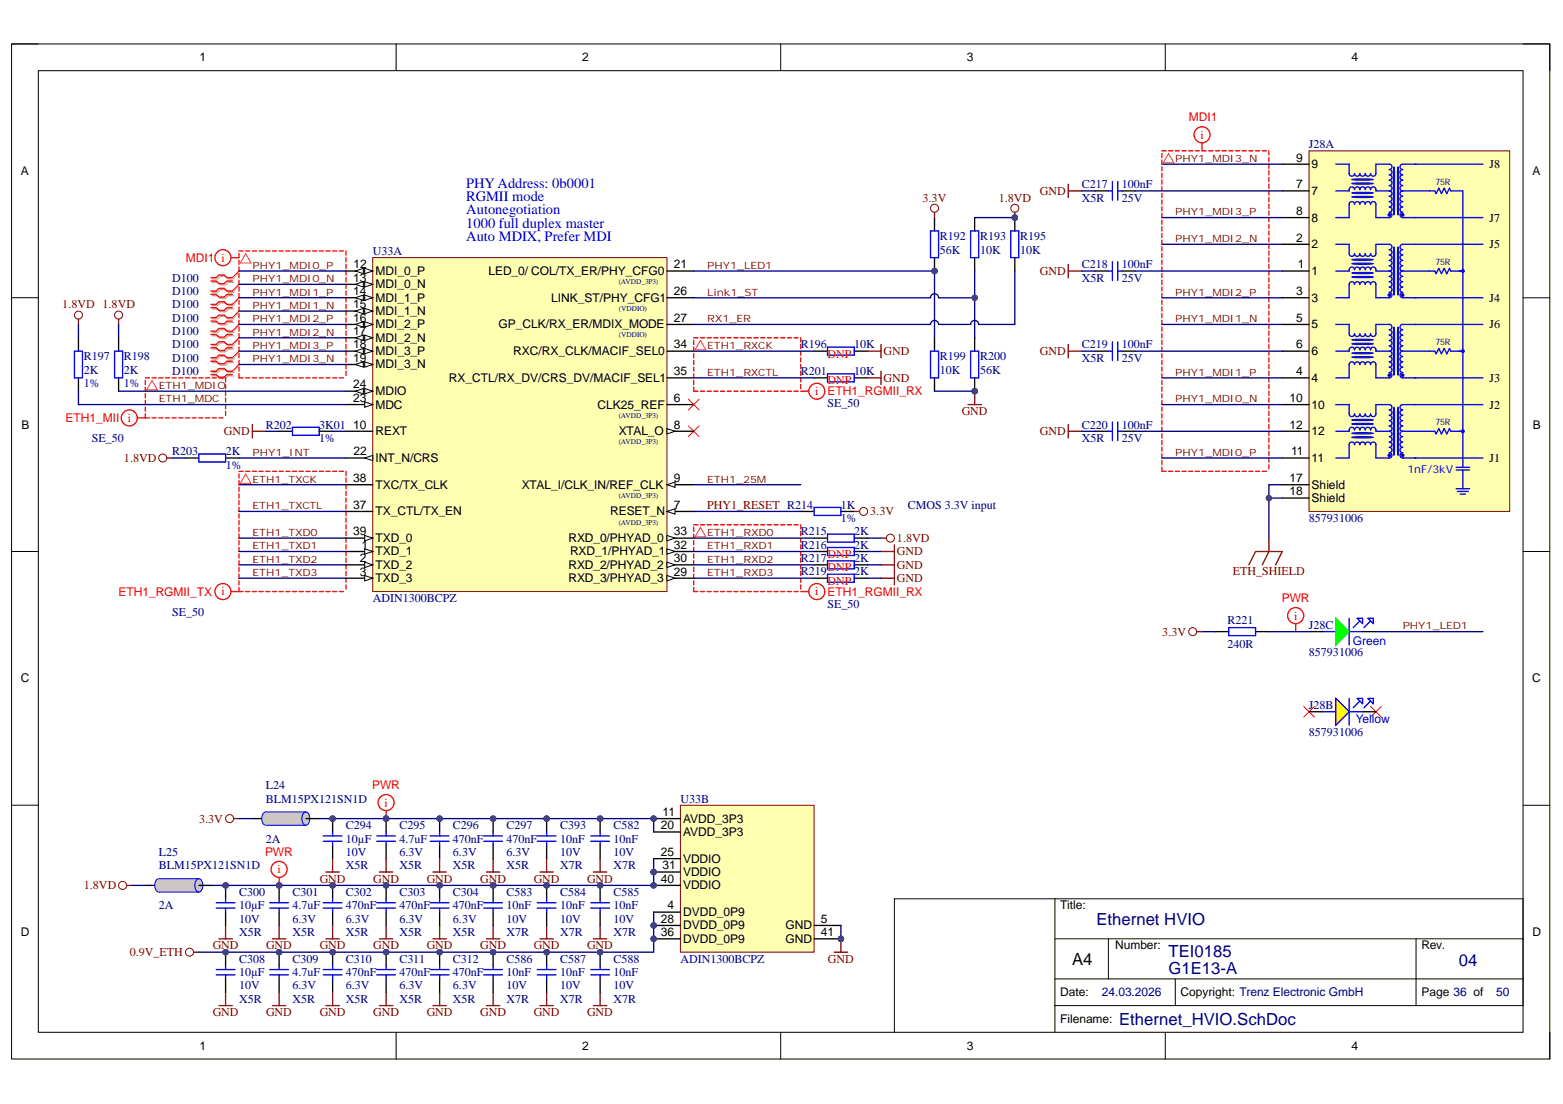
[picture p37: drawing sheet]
<svg xmlns="http://www.w3.org/2000/svg" width="297mm" height="210mm" viewBox="0 0 297 210" stroke-linecap="round" stroke-linejoin="round" font-family="sans-serif">
<defs><g id="words">
<g font-size="3.2" fill="#000080">
<text x="208.4" y="175.8">Ethernet HVIO</text>
<text x="222.1" y="185.2">G1E13-A</text>
<text x="222.1" y="181.9">TEI0185</text>
<text x="277.2" y="183.6">04</text>
<text x="212.7" y="194.8">Ethernet_HVIO.SchDoc</text>
</g>
<text font-size="3.2" x="203.8" y="183.4">A4</text>
<g font-size="2.7" fill="#00f">
<text x="88.6" y="35.7">PHY Address: 0b0001</text>
<text x="88.6" y="38.2">RGMII mode</text>
<text x="88.6" y="40.7">Autonegotiation</text>
<text x="88.6" y="43.3">1000 full duplex master</text>
<text x="88.6" y="45.8">Auto MDIX, Prefer MDI</text>
</g>
<g font-size="2.3">
<text x="37.9" y="11.7">1</text>
<text x="110.7" y="11.7">2</text>
<text x="183.8" y="11.7">3</text>
<text x="256.8" y="11.7">4</text>
<text x="4" y="33.3">A</text>
<text x="246.4" y="30.7">9</text>
<text x="246.4" y="35.8">7</text>
<text x="249.3" y="32">9</text>
<text x="283.1" y="31.9">J8</text>
<text x="291.2" y="33.3">A</text>
<text x="246.4" y="40.9">8</text>
<text x="249.3" y="37.1">7</text>
<text x="246.4" y="45.9">2</text>
<text x="249.3" y="42.1">8</text>
<text x="249.3" y="47.2">2</text>
<text x="283.1" y="42.1">J7</text>
<text x="283.1" y="47.2">J5</text>
<text x="67.1" y="53.6">13</text>
<text x="67.2" y="51">12</text>
<text x="71.4" y="52.3">MDI_0_P</text>
<text x="92.8" y="52.3">LED_0/ COL/TX_ER/PHY_CFG0</text>
<text x="128" y="51">21</text>
<text x="246.6" y="51">1</text>
<text x="249.3" y="52.3">1</text>
<text x="67.1" y="56.1">14</text>
<text x="67.1" y="58.7">15</text>
<text x="71.4" y="54.8">MDI_0_N</text>
<text x="71.4" y="57.4">MDI_1_P</text>
<text x="71.4" y="59.9">MDI_1_N</text>
<text x="104.8" y="57.4">LINK_ST/PHY_CFG1</text>
<text x="128" y="56.1">26</text>
<text x="246.4" y="56.1">3</text>
<text x="249.3" y="57.4">3</text>
<text x="283.1" y="57.3">J4</text>
<text x="67.1" y="61.2">16</text>
<text x="67.1" y="63.7">17</text>
<text x="71.4" y="62.5">MDI_2_P</text>
<text x="71.4" y="65">MDI_2_N</text>
<text x="94.8" y="62.5">GP_CLK/RX_ER/MDIX_MODE</text>
<text x="128" y="61.2">27</text>
<text x="246.3" y="61.2">5</text>
<text x="249.3" y="62.5">5</text>
<text x="283.1" y="62.5">J6</text>
<text x="67.1" y="66.3">18</text>
<text x="67.1" y="68.8">19</text>
<text x="71.4" y="67.5">MDI_3_P</text>
<text x="71.4" y="70.1">MDI_3_N</text>
<text x="97.5" y="67.5">RXC/RX_CLK/MACIF_SEL0</text>
<text x="128" y="66.3">34</text>
<text x="128" y="71.3">35</text>
<text x="246.4" y="71.3">4</text>
<text x="246.4" y="66.3">6</text>
<text x="249.3" y="67.5">6</text>
<text x="67.1" y="76.4">23</text>
<text x="67.1" y="73.9">24</text>
<text x="71.4" y="77.7">MDC</text>
<text x="71.4" y="75.1">MDIO</text>
<text x="85.3" y="72.6">RX_CTL/RX_DV/CRS_DV/MACIF_SEL1</text>
<text x="113.6" y="77.7">CLK25_REF</text>
<text x="128" y="76.4">6</text>
<text x="245.1" y="76.4">10</text>
<text x="249.3" y="77.7">10</text>
<text x="249.3" y="72.6">4</text>
<text x="283.1" y="72.6">J3</text>
<text x="283.1" y="77.7">J2</text>
<text x="4.1" y="81.5">B</text>
<text x="67.1" y="81.5">10</text>
<text x="71.4" y="82.8">REXT</text>
<text x="117.6" y="82.8">XTAL_O</text>
<text x="128" y="81.5">8</text>
<text x="245.1" y="81.5">12</text>
<text x="249.3" y="82.8">12</text>
<text x="291.3" y="81.5">B</text>
<text x="67.2" y="86.6">22</text>
<text x="71.4" y="87.9">INT_N/CRS</text>
<text x="245.4" y="86.6">11</text>
<text x="249.3" y="87.9">11</text>
<text x="283.1" y="87.8">J1</text>
<text x="67.1" y="91.7">38</text>
<text x="71.4" y="92.9">TXC/TX_CLK</text>
<text x="99.2" y="92.9">XTAL_I/CLK_IN/REF_CLK</text>
<text x="128" y="91.7">9</text>
<text x="245.1" y="91.7">17</text>
<text x="245.1" y="94.2">18</text>
<text x="249.3" y="92.9">Shield</text>
<text x="249.3" y="95.5">Shield</text>
<text x="67.1" y="96.7">37</text>
<text x="67.1" y="101.8">39</text>
<text x="71.4" y="98">TX_CTL/TX_EN</text>
<text x="115.9" y="98">RESET_N</text>
<text x="128" y="96.7">7</text>
<text x="128" y="101.8">33</text>
<text x="68.4" y="106.9">2</text>
<text x="68.7" y="104.3">1</text>
<text x="71.4" y="105.6">TXD_1</text>
<text x="71.4" y="103.1">TXD_0</text>
<text x="108" y="103.1">RXD_0/PHYAD_0</text>
<text x="108.3" y="105.6">RXD_1/PHYAD_1</text>
<text x="128" y="106.9">30</text>
<text x="128" y="104.3">32</text>
<text x="68.4" y="109.4">3</text>
<text x="71.4" y="108.2">TXD_2</text>
<text x="71.4" y="110.7">TXD_3</text>
<text x="108" y="110.7">RXD_3/PHYAD_3</text>
<text x="108" y="108.2">RXD_2/PHYAD_2</text>
<text x="128" y="109.4">29</text>
<text x="4" y="129.7">C</text>
<text x="291.2" y="129.7">C</text>
<text x="125.9" y="155.1">11</text>
<text x="125.6" y="157.7">20</text>
<text x="129.8" y="156.4">AVDD_3P3</text>
<text x="129.8" y="158.9">AVDD_3P3</text>
<text x="125.6" y="162.8">25</text>
<text x="125.6" y="167.8">40</text>
<text x="125.9" y="165.3">31</text>
<text x="129.8" y="164">VDDIO</text>
<text x="129.8" y="166.6">VDDIO</text>
<text x="126.9" y="172.9">4</text>
<text x="129.8" y="169.1">VDDIO</text>
<text x="201.5" y="172.9">Title:</text>
<text x="4" y="178">D</text>
<text x="125.6" y="175.4">28</text>
<text x="125.6" y="178">36</text>
<text x="129.8" y="174.2">DVDD_0P9</text>
<text x="129.8" y="176.7">DVDD_0P9</text>
<text x="129.8" y="179.3">DVDD_0P9</text>
<text x="149.3" y="176.7">GND</text>
<text x="149.3" y="179.3">GND</text>
<text x="156" y="175.4">5</text>
<text x="156" y="178">41</text>
<text x="291.2" y="178">D</text>
<text x="211.9" y="180.5">Number:</text>
<text x="270.1" y="180.5">Rev.</text>
<text x="201.5" y="189.4">Date:</text>
<text x="224.4" y="189.4">Copyright: Trenz Electronic GmbH</text>
<text x="270.1" y="189.4">Page 36 of</text>
<text x="201.5" y="194.5">Filename:</text>
<text x="37.9" y="199.6">1</text>
<text x="110.7" y="199.6">2</text>
<text x="183.8" y="199.6">3</text>
<text x="256.8" y="199.6">4</text>
</g>
<g font-size="2.3" fill="#f00">
<text x="225.9" y="23.1">MDI1</text>
<text x="228.2" y="26.4">i</text>
<text x="35.3" y="49.7">MDI1 i</text>
<text x="157.3" y="68">DNP</text>
<text x="154.9" y="75.1">i</text>
<text x="157.3" y="75.1">ETH1_RGMII_RX</text>
<text x="157.3" y="73.1">DNP</text>
<text x="12.5" y="80.2">ETH1_MII i</text>
<text x="157.3" y="106.1">DNP</text>
<text x="22.5" y="113.2">ETH1_RGMII_TX</text>
<text x="42.1" y="113.2">i</text>
<text x="154.9" y="113.2">i</text>
<text x="157.3" y="113.2">ETH1_RGMII_RX</text>
<text x="157.3" y="108.6">DNP</text>
<text x="157.3" y="111.2">DNP</text>
<text x="243.6" y="114.5">PWR</text>
<text x="245.9" y="117.8">i</text>
<text x="70.7" y="150.1">PWR</text>
<text x="73.1" y="153.3">i</text>
<text x="50.4" y="162.8">PWR</text>
<text x="52.7" y="166">i</text>
</g>
<g font-size="2.3" fill="#000080">
<text x="248.8" y="28.1">J28A</text>
<text x="205.6" y="35.8">C217</text>
<text x="213.2" y="35.8">100nF</text>
<text x="205.6" y="38.3">X5R</text>
<text x="213.2" y="38.3">25V</text>
<text x="178.6" y="45.7">R192</text>
<text x="186.2" y="45.7">R193</text>
<text x="193.9" y="45.7">R195</text>
<text x="32.7" y="53.5">D100</text>
<text x="70.9" y="48.5">U33A</text>
<text x="178.6" y="48.2">56K</text>
<text x="186.2" y="48.2">10K</text>
<text x="193.9" y="48.2">10K</text>
<text x="205.6" y="53.5">X5R</text>
<text x="205.6" y="51">C218</text>
<text x="213.2" y="53.5">25V</text>
<text x="213.2" y="51">100nF</text>
<text x="32.7" y="56.1">D100</text>
<text x="32.7" y="58.6">D100</text>
<text x="32.7" y="61.2">D100</text>
<text x="32.7" y="63.7">D100</text>
<text x="15.9" y="68.5">R197</text>
<text x="15.9" y="71.1">2K</text>
<text x="23.6" y="68.5">R198</text>
<text x="23.6" y="71.1">2K</text>
<text x="32.7" y="66.3">D100</text>
<text x="32.7" y="68.8">D100</text>
<text x="32.7" y="71.3">D100</text>
<text x="152.2" y="66.3">R196</text>
<text x="152.2" y="71.3">R201</text>
<text x="162.3" y="66.3">10K</text>
<text x="162.3" y="71.3">10K</text>
<text x="178.6" y="68.5">R199</text>
<text x="178.6" y="71.1">10K</text>
<text x="186.2" y="68.5">R200</text>
<text x="186.2" y="71.1">56K</text>
<text x="205.6" y="68.8">X5R</text>
<text x="205.6" y="66.3">C219</text>
<text x="213.2" y="68.8">25V</text>
<text x="213.2" y="66.3">100nF</text>
<text x="15.9" y="73.6">1%</text>
<text x="23.6" y="73.6">1%</text>
<text x="157.3" y="77.4">SE_50</text>
<text x="50.5" y="81.5">R202</text>
<text x="60.7" y="81.5">3K01</text>
<text x="205.6" y="81.5">C220</text>
<text x="213.2" y="81.5">100nF</text>
<text x="17.5" y="84">SE_50</text>
<text x="32.7" y="86.5">R203</text>
<text x="42.9" y="89.1">1%</text>
<text x="42.9" y="86.5">2K</text>
<text x="60.7" y="84">1%</text>
<text x="205.6" y="84">X5R</text>
<text x="213.2" y="84">25V</text>
<text x="152.2" y="101.8">R215</text>
<text x="159.8" y="99.3">1%</text>
<text x="159.8" y="96.7">1K</text>
<text x="162.3" y="101.8">2K</text>
<text x="172.5" y="96.7">CMOS 3.3V input</text>
<text x="248.8" y="99.3">857931006</text>
<text x="152.2" y="104.3">R216</text>
<text x="152.2" y="106.9">R217</text>
<text x="162.3" y="104.3">2K</text>
<text x="162.3" y="106.9">2K</text>
<text x="152.2" y="109.4">R219</text>
<text x="162.3" y="109.4">2K</text>
<text x="32.7" y="117.1">SE_50</text>
<text x="70.9" y="114.5">ADIN1300BCPZ</text>
<text x="157.3" y="115.5">SE_50</text>
<text x="233.3" y="118.6">R221</text>
<text x="248.8" y="119.6">J28C</text>
<text x="233.3" y="123.1">240R</text>
<text x="248.8" y="124.7">857931006</text>
<text x="248.8" y="134.8">J28B</text>
<text x="248.8" y="139.9">857931006</text>
<text x="50.5" y="150.1">L24</text>
<text x="50.5" y="152.6">BLM15PX121SN1D</text>
<text x="129.3" y="152.6">U33B</text>
<text x="50.5" y="160.2">2A</text>
<text x="65.7" y="157.7">C294</text>
<text x="65.7" y="160.2">10µF</text>
<text x="75.9" y="157.7">C295</text>
<text x="75.9" y="160.2">4.7uF</text>
<text x="86.1" y="157.7">C296</text>
<text x="86.1" y="160.2">470nF</text>
<text x="96.2" y="157.7">C297</text>
<text x="96.2" y="160.2">470nF</text>
<text x="106.4" y="157.7">C393</text>
<text x="106.4" y="160.2">10nF</text>
<text x="116.6" y="157.7">C582</text>
<text x="116.6" y="160.2">10nF</text>
<text x="30.2" y="162.7">L25</text>
<text x="30.2" y="165.3">BLM15PX121SN1D</text>
<text x="65.7" y="162.7">10V</text>
<text x="65.7" y="165.3">X5R</text>
<text x="75.9" y="162.7">6.3V</text>
<text x="75.9" y="165.3">X5R</text>
<text x="86.1" y="162.7">6.3V</text>
<text x="86.1" y="165.3">X5R</text>
<text x="96.2" y="162.7">6.3V</text>
<text x="96.2" y="165.3">X5R</text>
<text x="106.4" y="162.7">10V</text>
<text x="106.4" y="165.3">X7R</text>
<text x="116.6" y="162.7">10V</text>
<text x="116.6" y="165.3">X7R</text>
<text x="30.2" y="172.9">2A</text>
<text x="45.4" y="170.4">C300</text>
<text x="45.4" y="172.9">10µF</text>
<text x="55.6" y="170.4">C301</text>
<text x="55.6" y="172.9">4.7uF</text>
<text x="65.7" y="170.4">C302</text>
<text x="65.7" y="172.9">470nF</text>
<text x="75.9" y="170.4">C303</text>
<text x="75.9" y="172.9">470nF</text>
<text x="86.1" y="170.4">C304</text>
<text x="86.1" y="172.9">470nF</text>
<text x="96.2" y="170.4">C583</text>
<text x="96.2" y="172.9">10nF</text>
<text x="106.4" y="170.4">C584</text>
<text x="106.4" y="172.9">10nF</text>
<text x="116.6" y="170.4">C585</text>
<text x="116.6" y="172.9">10nF</text>
<text x="45.4" y="175.4">10V</text>
<text x="45.4" y="178">X5R</text>
<text x="55.6" y="175.4">6.3V</text>
<text x="55.6" y="178">X5R</text>
<text x="65.7" y="175.4">6.3V</text>
<text x="65.7" y="178">X5R</text>
<text x="75.9" y="175.4">6.3V</text>
<text x="75.9" y="178">X5R</text>
<text x="86.1" y="175.4">6.3V</text>
<text x="86.1" y="178">X5R</text>
<text x="96.2" y="175.4">10V</text>
<text x="96.2" y="178">X7R</text>
<text x="106.4" y="175.4">10V</text>
<text x="106.4" y="178">X7R</text>
<text x="116.6" y="175.4">10V</text>
<text x="116.6" y="178">X7R</text>
<text x="45.4" y="183.1">C308</text>
<text x="45.4" y="185.6">10µF</text>
<text x="55.6" y="183.1">C309</text>
<text x="55.6" y="185.6">4.7uF</text>
<text x="65.7" y="183.1">C310</text>
<text x="65.7" y="185.6">470nF</text>
<text x="75.9" y="183.1">C311</text>
<text x="75.9" y="185.6">470nF</text>
<text x="86.1" y="183.1">C312</text>
<text x="86.1" y="185.6">470nF</text>
<text x="96.2" y="183.1">C586</text>
<text x="96.2" y="185.6">10nF</text>
<text x="106.4" y="183.1">C587</text>
<text x="106.4" y="185.6">10nF</text>
<text x="116.6" y="183.1">C588</text>
<text x="116.6" y="185.6">10nF</text>
<text x="129.3" y="183.1">ADIN1300BCPZ</text>
<text x="45.4" y="188.1">10V</text>
<text x="45.4" y="190.7">X5R</text>
<text x="55.6" y="188.1">6.3V</text>
<text x="55.6" y="190.7">X5R</text>
<text x="65.7" y="188.1">6.3V</text>
<text x="65.7" y="190.7">X5R</text>
<text x="75.9" y="188.1">6.3V</text>
<text x="75.9" y="190.7">X5R</text>
<text x="86.1" y="188.1">6.3V</text>
<text x="86.1" y="190.7">X5R</text>
<text x="96.2" y="188.1">10V</text>
<text x="96.2" y="190.7">X7R</text>
<text x="106.4" y="188.1">10V</text>
<text x="106.4" y="190.7">X7R</text>
<text x="116.6" y="188.1">10V</text>
<text x="116.6" y="190.7">X7R</text>
<text x="209.4" y="189.4">24.03.2026</text>
<text x="284.3" y="189.4">50</text>
</g>
<g font-size="2.3" fill="#800000">
<text x="175.3" y="38.3">3.3V</text>
<text x="189.8" y="38.3">1.8VD</text>
<text x="197.6" y="37.1">GND</text>
<text x="197.6" y="52.3">GND</text>
<text x="11.8" y="58.6">1.8VD 1.8VD</text>
<text x="167.9" y="67.5">GND</text>
<text x="197.6" y="67.5">GND</text>
<text x="167.9" y="72.6">GND</text>
<text x="42.6" y="82.7">GND</text>
<text x="182.8" y="78.9">GND</text>
<text x="197.6" y="82.7">GND</text>
<text x="23.6" y="87.8">1.8VD</text>
<text x="134.4" y="96.7">PHY1_RESET R214</text>
<text x="165.4" y="98">3.3V</text>
<text x="170.5" y="105.6">GND</text>
<text x="170.5" y="103.1">1.8VD</text>
<text x="170.5" y="108.1">GND</text>
<text x="170.5" y="110.7">GND</text>
<text x="234.3" y="109.4">ETH_SHIELD</text>
<text x="220.9" y="120.9">3.3V</text>
<text x="37.9" y="156.4">3.3V</text>
<text x="60.8" y="167.8">GND</text>
<text x="70.9" y="167.8">GND</text>
<text x="81.1" y="167.8">GND</text>
<text x="91.3" y="167.8">GND</text>
<text x="101.4" y="167.8">GND</text>
<text x="111.6" y="167.8">GND</text>
<text x="15.9" y="169.1">1.8VD</text>
<text x="24.7" y="181.8">0.9V_ETH</text>
<text x="40.4" y="180.5">GND</text>
<text x="50.6" y="180.5">GND</text>
<text x="60.8" y="180.5">GND</text>
<text x="70.9" y="180.5">GND</text>
<text x="81.1" y="180.5">GND</text>
<text x="91.3" y="180.5">GND</text>
<text x="101.4" y="180.5">GND</text>
<text x="111.6" y="180.5">GND</text>
<text x="157.4" y="183.1">GND</text>
<text x="40.4" y="193.2">GND</text>
<text x="50.6" y="193.2">GND</text>
<text x="60.8" y="193.2">GND</text>
<text x="70.9" y="193.2">GND</text>
<text x="81.1" y="193.2">GND</text>
<text x="91.3" y="193.2">GND</text>
<text x="101.4" y="193.2">GND</text>
<text x="111.6" y="193.2">GND</text>
</g>
<g font-size="2.3" fill="#00f">
<text x="257.1" y="122.6">Green</text>
<text x="257.6" y="137.4">Yellow</text>
</g>
<text font-size="2.1" fill="#00f" x="267.5" y="89.9">1nF/3kV</text>
<g font-size="1.9" fill="#800000">
<text x="223.3" y="30.8">PHY1_MDI3_N</text>
<text x="223.3" y="40.9">PHY1_MDI3_P</text>
<text x="223.3" y="46">PHY1_MDI2_N</text>
<text x="48" y="51.1">PHY1_MDI0_P</text>
<text x="48" y="53.7">PHY1_MDI0_N</text>
<text x="134.4" y="51.1">PHY1_LED1</text>
<text x="48" y="56.2">PHY1_MDI1_P</text>
<text x="48" y="58.7">PHY1_MDI1_N</text>
<text x="134.4" y="56.2">Link1_ST</text>
<text x="223.3" y="56.2">PHY1_MDI2_P</text>
<text x="48" y="61.3">PHY1_MDI2_P</text>
<text x="48" y="63.8">PHY1_MDI2_N</text>
<text x="134.4" y="61.3">RX1_ER</text>
<text x="223.3" y="61.3">PHY1_MDI1_N</text>
<text x="48" y="66.3">PHY1_MDI3_P</text>
<text x="48" y="68.9">PHY1_MDI3_N</text>
<text x="134.4" y="66.3">ETH1_RXCK</text>
<text x="134.4" y="71.4">ETH1_RXCTL</text>
<text x="223.3" y="71.4">PHY1_MDI1_P</text>
<text x="30.2" y="73.9">ETH1_MDIO</text>
<text x="30.2" y="76.5">ETH1_MDC</text>
<text x="223.3" y="76.5">PHY1_MDI0_N</text>
<text x="48" y="86.7">PHY1_INT</text>
<text x="223.3" y="86.7">PHY1_MDI0_P</text>
<text x="48" y="91.7">ETH1_TXCK</text>
<text x="134.4" y="91.7">ETH1_25M</text>
<text x="48" y="101.9">ETH1_TXD0</text>
<text x="48" y="96.8">ETH1_TXCTL</text>
<text x="134.4" y="101.9">ETH1_RXD0</text>
<text x="48" y="104.4">ETH1_TXD1</text>
<text x="48" y="107">ETH1_TXD2</text>
<text x="134.4" y="104.4">ETH1_RXD1</text>
<text x="134.4" y="107">ETH1_RXD2</text>
<text x="48" y="109.5">ETH1_TXD3</text>
<text x="134.4" y="109.5">ETH1_RXD3</text>
<text x="266.6" y="119.7">PHY1_LED1</text>
</g>
<g font-size="1.7" fill="#000080">
<text x="272.8" y="35.2">75R</text>
<text x="272.8" y="50.4">75R</text>
<text x="272.8" y="65.6">75R</text>
<text x="272.8" y="80.9">75R</text>
</g>
<g font-size="1.4" fill="#000080">
<text x="117.6" y="54">(AVDD_3P3)</text>
<text x="117.6" y="59.1">(VDDIO)</text>
<text x="117.6" y="64.1">(VDDIO)</text>
<text x="117.6" y="79.4">(AVDD_3P3)</text>
<text x="117.6" y="84.5">(AVDD_3P3)</text>
<text x="117.6" y="94.6">(AVDD_3P3)</text>
<text x="117.6" y="99.7">(AVDD_3P3)</text>
</g>
</g></defs>
<path d="M2.2 8.4h292.3v193h-292.3z" fill="none" stroke="#000" stroke-width=".19"/>
<path d="M7.3 13.4h282.1v182.9h-282.1z" fill-rule="evenodd" fill="#fff"/>
<g fill="none" stroke="#000" stroke-width=".19">
<path d="M2.2 8.4h5.1M7.3 13.4h282.1v182.9h-282.1zM75.3 8.4v5M148.4 8.4v5M221.4 8.4v5M289.4 8.4h5.1v5M2.2 56.6h5.1M289.4 56.6h5.1M2.2 104.9h5.1M289.4 104.9h5.1M2.2 153.1h5.1M289.4 153.1h5.1"/>
<path d="M200.5 170.9v25.4M200.5 178.5h88.9M210.6 178.5v7.6M269.1 178.5v12.7M75.3 196.3v5.1M148.4 196.3v5.1M200.5 191.2h88.9v-20.3h-119.4v25.4M200.5 186.1h88.9M221.4 196.3v5.1M223.4 186.1v5.1M294.5 196.3v5.1"/>
</g>
<g fill="none" stroke="#f00" stroke-width=".25">
<path d="M228.4 27.2v1.5M40.1 53.4h1l.5 .5h1l.5-.5h1M40.1 52.8h1l.5-.5h1l.5 .5h1M40.1 56h1l.5 .5h1l.5-.5h1M40.1 55.3h1l.5-.5h1l.5 .5h1M40.1 58.5h1l.5 .5h1l.5-.5h1M40.1 57.9h1l.5-.5h1l.5 .5h1M45.4 48.2v.8h-1.5M45.4 49.5v.8M45.4 50.7v.8M45.4 52v.8M45.4 53.3v.8"/>
<path d="M45.4 54.5v.8M45.4 55.8v.8M45.4 57.1v.8M45.4 58.4v.7M45.4 59.6v.8M45.4 47.7h.8M46.7 47.7h.8M48 47.7h.8M49.2 47.7h.8M50.5 47.7h.8M51.8 47.7h.8M53 47.7h.8"/>
<path d="M54.3 47.7h.8M55.6 47.7h.8M56.9 47.7h.7M58.1 47.7h.8M59.4 47.7h.8M60.7 47.7h.8M61.9 47.7h.8M63.2 47.7h.8M64.5 47.7h.8M65.7 47.7v.8M65.7 49v.8M65.7 50.3v.8"/>
<path d="M65.7 51.5v.8M65.7 52.8v.8M65.7 54.1v.8M65.7 55.3v.8M65.7 56.6v.8M65.7 57.9v.8M65.7 59.1v.8M26.1 79.5h2.3M27.6 71.8h.8M27.6 72.3v.8M27.6 73.6v.8M27.6 74.9v.8"/>
<path d="M27.6 76.1v.8M27.6 77.4v.8M27.6 78.7v.8M28.9 71.8h.8M28.9 79.5h.8M30.2 71.8h.8M30.2 79.5h.8M31.4 71.8h.8M31.4 79.5h.8M32.7 71.8h.8M32.7 79.5h.8M34 71.8h.8"/>
<path d="M34 79.5h.8M35.2 71.8h.8M35.2 79.5h.8M36.5 71.8h.8M36.5 79.5h.8M37.8 71.8h.8M37.8 79.5h.8M39.1 71.8h.8M39.1 79.5h.8M40.1 61.1h1l.5 .5h1l.5-.5h1M40.1 60.4h1l.5-.5h1l.5 .5h1M40.1 63.6h1l.5 .5h1l.5-.5h1"/>
<path d="M40.1 63h1l.5-.6h1l.5 .6h1M40.1 66.1h1l.5 .5h1l.5-.5h1M40.1 65.5h1l.5-.5h1l.5 .5h1M40.1 68.7h1l.5 .5h1l.5-.5h1M40.1 68h1l.5-.5h1l.5 .5h1M40.1 71.2h1l.5 .5h1l.5-.5h1M40.1 70.6h1l.5-.5h1l.5 .5h1M40.3 71.8h.8M40.3 79.5h.8M41.6 71.8h.8M41.6 79.5h.8M42.9 71.8v.8"/>
<path d="M42.9 73.1v.8M42.9 74.4v.8M42.9 75.7v.7M42.9 76.9v.8M42.9 78.2v.8M45.4 60.9v.8M45.4 62.2v.8M45.4 63.4v.8M45.4 64.7v.8M45.4 66v.8M45.4 67.2v.8M45.4 68.5v.8"/>
<path d="M45.4 69.8v.8M45.4 71v.8h.8M46.7 71.8h.8M48 71.8h.8M49.2 71.8h.8M50.5 71.8h.8M51.8 71.8h.8M53 71.8h.8M54.3 71.8h.8M55.6 71.8h.8M56.9 71.8h.7M58.1 71.8h.8"/>
<path d="M59.4 71.8h.8M60.7 71.8h.8M61.9 71.8h.8M63.2 71.8h.8M64.5 71.8h.8M65.7 60.4v.8M65.7 61.7v.8M65.7 63v.7M65.7 64.2v.8M65.7 65.5v.8M65.7 66.8v.8M65.7 68v.8"/>
<path d="M65.7 69.3v.8M65.7 70.6v.8M45.4 90.1v.8M45.4 91.4v.8M45.4 92.6v.8M45.4 93.9v.8M45.4 95.2v.8M45.4 96.4v.8M45.4 97.7v.8M45.4 99v.8M45.4 89.6h.8M46.7 89.6h.8"/>
<path d="M48 89.6h.8M49.2 89.6h.8M50.5 89.6h.8M51.8 89.6h.8M53 89.6h.8M54.3 89.6h.8M55.6 89.6h.8M56.9 89.6h.7M58.1 89.6h.8M59.4 89.6h.8M60.7 89.6h.8M61.9 89.6h.8"/>
<path d="M63.2 89.6h.8M64.5 89.6h.8M65.7 89.6v.8M65.7 90.9v.8M65.7 92.2v.7M65.7 93.4v.8M65.7 94.7v.8M65.7 96v.8M65.7 97.2v.8M65.7 98.5v.8M65.7 99.8v.8M131.8 99.8h.8"/>
<path d="M133.1 99.8h.8M134.4 99.8h.8M135.7 99.8h.7M136.9 99.8h.8M138.2 99.8h.8M139.5 99.8h.8M140.7 99.8h.8M142 99.8h.8M143.3 99.8h.8M144.6 99.8h.7M145.8 99.8h.8M147.1 99.8h.8"/>
<path d="M148.4 99.8h.8M149.6 99.8h.8M150.9 99.8h.8M152.2 99.8v.8M43.9 112.5h2.3M45.4 100.3v.7M45.4 101.5v.8M45.4 102.8v.8M45.4 104.1v.8M45.4 105.3v.8M45.4 106.6v.8M45.4 107.9v.8"/>
<path d="M45.4 109.1v.8M45.4 110.4v.8M45.4 111.7v.8M46.7 112.5h.8M48 112.5h.8M49.2 112.5h.8M50.5 112.5h.8M51.8 112.5h.8M53 112.5h.8M54.3 112.5h.8M55.6 112.5h.8M56.9 112.5h.7"/>
<path d="M58.1 112.5h.8M59.4 112.5h.8M60.7 112.5h.8M61.9 112.5h.8M63.2 112.5h.8M64.5 112.5h.8M65.7 101v.8M65.7 102.3v.8M65.7 103.6v.8M65.7 104.9v.7M65.7 106.1v.8M65.7 107.4v.8"/>
<path d="M65.7 108.7v.8M65.7 109.9v.8M65.7 111.2v.8M131.8 100.3v.7M131.8 101.5v.8M131.8 102.8v.8M131.8 104.1v.8M131.8 105.3v.8M131.8 106.6v.8M131.8 107.9v.8M131.8 109.1v.8M131.8 110.4v.8"/>
<path d="M131.8 111.7v.8h.8M133.1 112.5h.8M134.4 112.5h.8M135.7 112.5h.7M136.9 112.5h.8M138.2 112.5h.8M139.5 112.5h.8M140.7 112.5h.8M142 112.5h.8M143.3 112.5h.8M144.6 112.5h.7M145.8 112.5h.8"/>
<path d="M147.1 112.5h.8M148.4 112.5h.8M149.6 112.5h.8M150.9 112.5h.8M152.2 101v.8M152.2 102.3v.8M152.2 103.6v.8M152.2 104.9v.7M152.2 106.1v.8M152.2 107.4v.8M152.2 108.7v.8M152.2 109.9v.8"/>
<path d="M152.2 111.2v.8M152.2 112.5h1.5"/>
<circle cx="228.4" cy="25.6" r="1.52"/>
<circle cx="42.4" cy="49" r="1.52"/>
<circle cx="24.6" cy="79.5" r="1.52"/>
<circle cx="42.4" cy="112.5" r="1.52"/>
<circle cx="155.2" cy="112.5" r="1.53"/>
</g>
<path d="M46.7 48.2l1 1.8h-2zM28.9 72.3l1 1.8h-2zM46.7 90.1l1 1.8h-2zM133.1 100.3l1 1.8h-2z" fill="none" stroke="#f33" stroke-width=".19"/>
<path d="M48 80.7v2.6M48 82h2.5" fill="none" stroke="#800000" stroke-width=".25"/>
<g fill="none" stroke="#d0a3a3" stroke-width=".25">
<path d="M40.3 53.7h1l.6 .5h1l.5-.5h1M40.3 53.1h1l.6-.6h1l.5 .6h1M40.3 56.2h1l.6 .5h1l.5-.5h1M40.3 55.6h1l.6-.5h1l.5 .5h1M40.3 58.8h1l.6 .5h1l.5-.5h1M40.3 58.1h1l.6-.5h1l.5 .5h1M40.3 61.3h1l.6 .5h1l.5-.5h1M40.3 60.7h1l.6-.5h1l.5 .5h1M40.3 63.8h1l.6 .6h1l.5-.6h1M40.3 63.2h1l.6-.5h1l.5 .5h1M40.3 66.4h1l.6 .5h1l.5-.5h1M40.3 65.7h1l.6-.5h1l.5 .5h1"/>
<path d="M40.3 68.9h1l.6 .5h1l.5-.5h1M40.3 68.3h1l.6-.5h1l.5 .5h1M40.3 71.5h1l.6 .5h1l.5-.5h1M40.3 70.8h1l.6-.5h1l.5 .5h1"/>
</g>
<path d="M45.4 51.5l-1 1.6M45.4 54.1l-1 1.5M45.4 56.6l-1 1.5M45.4 59.1l-1 1.6M45.4 61.7l-1 1.5M45.4 64.2l-1 1.5M45.4 66.8l-1 1.5M45.4 69.3l-1 1.5" fill="none" stroke="#d0a3a3" stroke-width=".19"/>
<path d="M45.4 51.5l-1.3 1.3M45.4 54.1l-1.3 1.2M45.4 56.6l-1.3 1.3M45.4 59.1l-1.3 1.3M45.4 61.7l-1.3 1.3M45.4 64.2l-1.3 1.3M45.4 66.8l-1.3 1.2M45.4 69.3l-1.3 1.3M130.8 81l2.1 2M132.9 81l-2.1 2" fill="none" stroke="#f00" stroke-width=".19"/>
<g fill="none" stroke="#000" stroke-width=".25">
<path d="M22.5 64.2v2.6M22.5 71.8v2.6M154.7 66.8h2.6M154.7 71.8h2.6M162.3 66.8h2.6M162.3 71.8h2.6M152.2 97.2h2.5M159.8 97.2h2.5M154.7 102.3h2.6M154.7 104.9h2.6M154.7 107.4h2.6M154.7 109.9h2.6"/>
<path d="M162.3 102.3h2.6M162.3 104.9h2.6M162.3 107.4h2.6M162.3 109.9h2.6M27.6 168.3h2.6"/>
</g>
<path d="M21.8 66.8h1.5v5h-1.5zM157.3 66h5v1.5h-5zM157.3 71.1h5v1.5h-5zM154.7 96.5h5.1v1.5h-5.1zM157.3 101.6h5v1.5h-5zM157.3 104.1h5v1.5h-5zM157.3 106.6h5v1.6h-5zM157.3 109.2h5v1.5h-5z" fill="none" stroke="#00f" stroke-width=".25"/>
<path d="M29.7 167.3a.69 .69 0 0 1 .8-.1 .69 .69 0 0 1 .4 .7 1.3 1.3 0 0 1-.7 1.7 1.51 1.51 0 0 1-.5-2.3z" fill="#c0c0c0"/>
<path d="M29.7 167.3a.69 .69 0 0 1 .8-.1 .69 .69 0 0 1 .4 .7 1.3 1.3 0 0 1-.7 1.7 1.51 1.51 0 0 1-.5-2.3z" fill="none" stroke="#00f" stroke-width=".19"/>
<path d="M30.2 167.1h7.6v2.5h-7.6z" fill-rule="evenodd" fill="#c0c0c0"/>
<path d="M30.2 167.1h7.6v2.5h-7.6z" fill="none" stroke="#c0c0c0" stroke-width=".19"/>
<path d="M37.3 167.3a.69 .69 0 0 1 .9-.1 .69 .69 0 0 1 .3 .7 1.3 1.3 0 0 1-.7 1.7 1.51 1.51 0 0 1-.5-2.3z" fill="#c0c0c0"/>
<path d="M30.2 169.6h7.6M30.2 167.1h7.6M37.3 167.3a.69 .69 0 0 1 .9-.1 .69 .69 0 0 1 .3 .7 1.3 1.3 0 0 1-.7 1.7 1.51 1.51 0 0 1-.5-2.3z" fill="none" stroke="#00f" stroke-width=".19"/>
<path d="M37.8 168.3h2.5" fill="none" stroke="#000" stroke-width=".25"/>
<path d="M164.9 66.8h2.5M164.9 71.8h2.5M167.4 65.5v2.5M167.4 70.6v2.5" fill="none" stroke="#800000" stroke-width=".25"/>
<path d="M70.8 49h56v63.5h-56z" fill-rule="evenodd" fill="#ffffb0"/>
<path d="M70.8 49h56v63.5h-56z" fill="none" stroke="#800000" stroke-width=".19"/>
<path d="M65.7 104.9h5.1" fill="none" stroke="#000" stroke-width=".25"/>
<path d="M69.3 104.3l1.5 .6-1.5 .5z" fill="#f8fcff"/>
<path d="M69.3 104.3l1.5 .6-1.5 .5z" fill="none" stroke="#000" stroke-width=".19"/>
<path d="M65.7 107.4h5.1" fill="none" stroke="#000" stroke-width=".25"/>
<path d="M69.3 106.9l1.5 .5-1.5 .5z" fill="#f8fcff"/>
<path d="M69.3 106.9l1.5 .5-1.5 .5z" fill="none" stroke="#000" stroke-width=".19"/>
<path d="M65.7 109.9h5.1" fill="none" stroke="#000" stroke-width=".25"/>
<path d="M69.3 109.4l1.5 .5-1.5 .5z" fill="#f8fcff"/>
<path d="M69.3 109.4l1.5 .5-1.5 .5z" fill="none" stroke="#000" stroke-width=".19"/>
<path d="M126.8 76.9h5M126.8 97.2h5" fill="none" stroke="#000" stroke-width=".25"/>
<path d="M126.8 97.2l1.5-.5v1z" fill="#f8fcff"/>
<path d="M126.8 97.2l1.5-.5v1z" fill="none" stroke="#000" stroke-width=".19"/>
<path d="M126.8 82h5" fill="none" stroke="#000" stroke-width=".25"/>
<path d="M126.8 81.5l1.5 .5-1.5 .5z" fill="#f8fcff"/>
<path d="M126.8 81.5l1.5 .5-1.5 .5z" fill="none" stroke="#000" stroke-width=".19"/>
<path d="M126.8 92.2h5" fill="none" stroke="#000" stroke-width=".25"/>
<path d="M126.8 92.2l1.5-.6v1.1z" fill="#f8fcff"/>
<path d="M126.8 92.2l1.5-.6v1.1z" fill="none" stroke="#000" stroke-width=".19"/>
<path d="M65.7 51.5h5.1M65.7 82h5.1" fill="none" stroke="#000" stroke-width=".25"/>
<path d="M69.3 51l1.5 .5-1.5 .5z" fill="#f8fcff"/>
<path d="M69.3 51l1.5 .5-1.5 .5z" fill="none" stroke="#000" stroke-width=".19"/>
<path d="M67.5 51.5l1.6-.5v1z" fill="#f8fcff"/>
<path d="M67.5 51.5l1.6-.5v1z" fill="none" stroke="#000" stroke-width=".19"/>
<path d="M65.7 54.1h5.1" fill="none" stroke="#000" stroke-width=".25"/>
<path d="M69.3 53.6l1.5 .5-1.5 .5z" fill="#f8fcff"/>
<path d="M69.3 53.6l1.5 .5-1.5 .5z" fill="none" stroke="#000" stroke-width=".19"/>
<path d="M67.5 54.1l1.6-.5v1z" fill="#f8fcff"/>
<path d="M67.5 54.1l1.6-.5v1z" fill="none" stroke="#000" stroke-width=".19"/>
<path d="M65.7 56.6h5.1" fill="none" stroke="#000" stroke-width=".25"/>
<path d="M69.3 56.1l1.5 .5-1.5 .5z" fill="#f8fcff"/>
<path d="M69.3 56.1l1.5 .5-1.5 .5z" fill="none" stroke="#000" stroke-width=".19"/>
<path d="M67.5 56.6l1.6-.5v1z" fill="#f8fcff"/>
<path d="M67.5 56.6l1.6-.5v1z" fill="none" stroke="#000" stroke-width=".19"/>
<path d="M65.7 59.1h5.1" fill="none" stroke="#000" stroke-width=".25"/>
<path d="M69.3 58.6l1.5 .5-1.5 .6z" fill="#f8fcff"/>
<path d="M69.3 58.6l1.5 .5-1.5 .6z" fill="none" stroke="#000" stroke-width=".19"/>
<path d="M67.5 59.1l1.6-.5v1.1z" fill="#f8fcff"/>
<path d="M67.5 59.1l1.6-.5v1.1z" fill="none" stroke="#000" stroke-width=".19"/>
<path d="M65.7 61.7h5.1" fill="none" stroke="#000" stroke-width=".25"/>
<path d="M69.3 61.2l1.5 .5-1.5 .5z" fill="#f8fcff"/>
<path d="M69.3 61.2l1.5 .5-1.5 .5z" fill="none" stroke="#000" stroke-width=".19"/>
<path d="M67.5 61.7l1.6-.5v1z" fill="#f8fcff"/>
<path d="M67.5 61.7l1.6-.5v1z" fill="none" stroke="#000" stroke-width=".19"/>
<path d="M65.7 64.2h5.1" fill="none" stroke="#000" stroke-width=".25"/>
<path d="M69.3 63.7l1.5 .5-1.5 .5z" fill="#f8fcff"/>
<path d="M69.3 63.7l1.5 .5-1.5 .5z" fill="none" stroke="#000" stroke-width=".19"/>
<path d="M67.5 64.2l1.6-.5v1z" fill="#f8fcff"/>
<path d="M67.5 64.2l1.6-.5v1z" fill="none" stroke="#000" stroke-width=".19"/>
<path d="M65.7 66.8h5.1" fill="none" stroke="#000" stroke-width=".25"/>
<path d="M69.3 66.3l1.5 .5-1.5 .5z" fill="#f8fcff"/>
<path d="M69.3 66.3l1.5 .5-1.5 .5z" fill="none" stroke="#000" stroke-width=".19"/>
<path d="M67.5 66.8l1.6-.5v1z" fill="#f8fcff"/>
<path d="M67.5 66.8l1.6-.5v1z" fill="none" stroke="#000" stroke-width=".19"/>
<path d="M65.7 69.3h5.1" fill="none" stroke="#000" stroke-width=".25"/>
<path d="M69.3 68.8l1.5 .5-1.5 .5z" fill="#f8fcff"/>
<path d="M69.3 68.8l1.5 .5-1.5 .5z" fill="none" stroke="#000" stroke-width=".19"/>
<path d="M67.5 69.3l1.6-.5v1z" fill="#f8fcff"/>
<path d="M67.5 69.3l1.6-.5v1z" fill="none" stroke="#000" stroke-width=".19"/>
<path d="M126.8 51.5h5M65.7 87.1h5.1" fill="none" stroke="#000" stroke-width=".25"/>
<path d="M69.3 87.1l1.5-.5v1z" fill="#f8fcff"/>
<path d="M69.3 87.1l1.5-.5v1z" fill="none" stroke="#000" stroke-width=".19"/>
<path d="M65.7 76.9h5.1" fill="none" stroke="#000" stroke-width=".25"/>
<path d="M69.3 76.4l1.5 .5-1.5 .5z" fill="#f8fcff"/>
<path d="M69.3 76.4l1.5 .5-1.5 .5z" fill="none" stroke="#000" stroke-width=".19"/>
<path d="M65.7 74.4h5.1" fill="none" stroke="#000" stroke-width=".25"/>
<path d="M69.3 73.9l1.5 .5-1.5 .5z" fill="#f8fcff"/>
<path d="M69.3 73.9l1.5 .5-1.5 .5z" fill="none" stroke="#000" stroke-width=".19"/>
<path d="M67.5 74.4l1.6-.5v1z" fill="#f8fcff"/>
<path d="M67.5 74.4l1.6-.5v1z" fill="none" stroke="#000" stroke-width=".19"/>
<path d="M126.8 56.6h5M126.8 61.7h5M126.8 109.9h5" fill="none" stroke="#000" stroke-width=".25"/>
<path d="M126.8 109.4l1.5 .5-1.5 .5z" fill="#f8fcff"/>
<path d="M126.8 109.4l1.5 .5-1.5 .5z" fill="none" stroke="#000" stroke-width=".19"/>
<path d="M126.8 107.4h5" fill="none" stroke="#000" stroke-width=".25"/>
<path d="M126.8 106.9l1.5 .5-1.5 .5z" fill="#f8fcff"/>
<path d="M126.8 106.9l1.5 .5-1.5 .5z" fill="none" stroke="#000" stroke-width=".19"/>
<path d="M126.8 104.9h5" fill="none" stroke="#000" stroke-width=".25"/>
<path d="M126.8 104.3l1.5 .6-1.5 .5z" fill="#f8fcff"/>
<path d="M126.8 104.3l1.5 .6-1.5 .5z" fill="none" stroke="#000" stroke-width=".19"/>
<path d="M126.8 102.3h5" fill="none" stroke="#000" stroke-width=".25"/>
<path d="M126.8 101.8l1.5 .5-1.5 .5z" fill="#f8fcff"/>
<path d="M126.8 101.8l1.5 .5-1.5 .5z" fill="none" stroke="#000" stroke-width=".19"/>
<path d="M126.8 66.8h5M126.8 71.8h5M65.7 97.2h5.1M65.7 92.2h5.1M65.7 102.3h5.1" fill="none" stroke="#000" stroke-width=".25"/>
<path d="M69.3 101.8l1.5 .5-1.5 .5z" fill="#f8fcff"/>
<path d="M69.3 101.8l1.5 .5-1.5 .5z" fill="none" stroke="#000" stroke-width=".19"/>
<circle cx="124.2" cy="155.6" r=".51" fill="#4c4c94"/>
<circle cx="124.2" cy="155.6" r=".51" fill="none" stroke="#4c4c94" stroke-width=".19"/>
<circle cx="124.2" cy="176" r=".51" fill="#4c4c94"/>
<circle cx="124.2" cy="176" r=".51" fill="none" stroke="#4c4c94" stroke-width=".19"/>
<circle cx="124.2" cy="165.8" r=".51" fill="#4c4c94"/>
<circle cx="124.2" cy="165.8" r=".51" fill="none" stroke="#4c4c94" stroke-width=".19"/>
<circle cx="124.2" cy="178.5" r=".51" fill="#4c4c94"/>
<circle cx="124.2" cy="178.5" r=".51" fill="none" stroke="#4c4c94" stroke-width=".19"/>
<circle cx="124.2" cy="168.3" r=".51" fill="#4c4c94"/>
<circle cx="124.2" cy="168.3" r=".51" fill="none" stroke="#4c4c94" stroke-width=".19"/>
<circle cx="159.8" cy="178.5" r=".51" fill="#4c4c94"/>
<circle cx="159.8" cy="178.5" r=".51" fill="none" stroke="#4c4c94" stroke-width=".19"/>
<path d="M129.3 153.1h25.4v27.9h-25.4z" fill-rule="evenodd" fill="#ffffb0"/>
<path d="M129.3 153.1h25.4v27.9h-25.4z" fill="none" stroke="#800000" stroke-width=".19"/>
<path d="M124.2 155.6h5.1M124.2 173.4h5.1M154.7 176h5.1" fill="none" stroke="#000" stroke-width=".25"/>
<circle cx="124.2" cy="155.6" r=".51" fill="#4c4c94"/>
<circle cx="124.2" cy="155.6" r=".51" fill="none" stroke="#4c4c94" stroke-width=".19"/>
<path d="M124.2 158.2h5.1M124.2 163.3h5.1M124.2 176h5.1" fill="none" stroke="#000" stroke-width=".25"/>
<circle cx="124.2" cy="176" r=".51" fill="#4c4c94"/>
<circle cx="124.2" cy="176" r=".51" fill="none" stroke="#4c4c94" stroke-width=".19"/>
<path d="M124.2 165.8h5.1" fill="none" stroke="#000" stroke-width=".25"/>
<circle cx="124.2" cy="165.8" r=".51" fill="#4c4c94"/>
<circle cx="124.2" cy="165.8" r=".51" fill="none" stroke="#4c4c94" stroke-width=".19"/>
<path d="M124.2 178.5h5.1" fill="none" stroke="#000" stroke-width=".25"/>
<circle cx="124.2" cy="178.5" r=".51" fill="#4c4c94"/>
<circle cx="124.2" cy="178.5" r=".51" fill="none" stroke="#4c4c94" stroke-width=".19"/>
<path d="M124.2 168.3h5.1" fill="none" stroke="#000" stroke-width=".25"/>
<circle cx="124.2" cy="168.3" r=".51" fill="#4c4c94"/>
<circle cx="124.2" cy="168.3" r=".51" fill="none" stroke="#4c4c94" stroke-width=".19"/>
<path d="M154.7 178.5h5.1" fill="none" stroke="#000" stroke-width=".25"/>
<circle cx="159.8" cy="178.5" r=".51" fill="#4c4c94"/>
<circle cx="159.8" cy="178.5" r=".51" fill="none" stroke="#4c4c94" stroke-width=".19"/>
<path d="M159.8 178.5v2.5M158.5 181h2.6" fill="none" stroke="#800000" stroke-width=".25"/>
<circle cx="159.8" cy="178.5" r=".51" fill="#4c4c94"/>
<circle cx="159.8" cy="178.5" r=".51" fill="none" stroke="#4c4c94" stroke-width=".19"/>
<path d="M72.1 178.5h2.5M73.4 176v2.5M82.3 178.5h2.5M83.6 176v2.5" fill="none" stroke="#800000" stroke-width=".25"/>
<circle cx="63.2" cy="168.3" r=".51" fill="#4c4c94"/>
<circle cx="63.2" cy="168.3" r=".51" fill="none" stroke="#4c4c94" stroke-width=".19"/>
<path d="M63.2 168.3v2.6" fill="none" stroke="#000" stroke-width=".25"/>
<circle cx="63.2" cy="168.3" r=".51" fill="#4c4c94"/>
<circle cx="63.2" cy="168.3" r=".51" fill="none" stroke="#4c4c94" stroke-width=".19"/>
<path d="M63.2 173.4v2.6" fill="none" stroke="#000" stroke-width=".25"/>
<path d="M61.4 172.7h3.6M61.4 171.6h3.6M63.2 170.9v.7M63.2 172.7v.7" fill="none" stroke="#00f" stroke-width=".25"/>
<path d="M41.6 178.5h2.6M42.9 176v2.5M61.9 178.5h2.6M63.2 176v2.5" fill="none" stroke="#800000" stroke-width=".25"/>
<circle cx="42.9" cy="168.3" r=".51" fill="#4c4c94"/>
<circle cx="42.9" cy="168.3" r=".51" fill="none" stroke="#4c4c94" stroke-width=".19"/>
<path d="M42.9 168.3v2.6" fill="none" stroke="#000" stroke-width=".25"/>
<circle cx="42.9" cy="168.3" r=".51" fill="#4c4c94"/>
<circle cx="42.9" cy="168.3" r=".51" fill="none" stroke="#4c4c94" stroke-width=".19"/>
<path d="M42.9 173.4v2.6" fill="none" stroke="#000" stroke-width=".25"/>
<path d="M41.1 172.7h3.6M41.1 171.6h3.6M42.9 172.7v.7M42.9 170.9v.7" fill="none" stroke="#00f" stroke-width=".25"/>
<circle cx="53" cy="168.3" r=".51" fill="#4c4c94"/>
<circle cx="53" cy="168.3" r=".51" fill="none" stroke="#4c4c94" stroke-width=".19"/>
<path d="M53 168.3v2.6" fill="none" stroke="#000" stroke-width=".25"/>
<circle cx="53" cy="168.3" r=".51" fill="#4c4c94"/>
<circle cx="53" cy="168.3" r=".51" fill="none" stroke="#4c4c94" stroke-width=".19"/>
<path d="M53 173.4v2.6" fill="none" stroke="#000" stroke-width=".25"/>
<path d="M51.3 172.7h3.5M51.3 171.6h3.5M53 170.9v.7M53 172.7v.7" fill="none" stroke="#00f" stroke-width=".25"/>
<path d="M51.8 178.5h2.5M53 176v2.5" fill="none" stroke="#800000" stroke-width=".25"/>
<circle cx="73.4" cy="168.3" r=".51" fill="#4c4c94"/>
<circle cx="73.4" cy="168.3" r=".51" fill="none" stroke="#4c4c94" stroke-width=".19"/>
<path d="M73.4 168.3v2.6" fill="none" stroke="#000" stroke-width=".25"/>
<circle cx="73.4" cy="168.3" r=".51" fill="#4c4c94"/>
<circle cx="73.4" cy="168.3" r=".51" fill="none" stroke="#4c4c94" stroke-width=".19"/>
<path d="M73.4 173.4v2.6" fill="none" stroke="#000" stroke-width=".25"/>
<path d="M71.6 172.7h3.6M71.6 171.6h3.6M73.4 170.9v.7M73.4 172.7v.7" fill="none" stroke="#00f" stroke-width=".25"/>
<circle cx="83.5" cy="168.3" r=".51" fill="#4c4c94"/>
<circle cx="83.5" cy="168.3" r=".51" fill="none" stroke="#4c4c94" stroke-width=".19"/>
<path d="M83.5 168.3v2.6" fill="none" stroke="#000" stroke-width=".25"/>
<circle cx="83.5" cy="168.3" r=".51" fill="#4c4c94"/>
<circle cx="83.5" cy="168.3" r=".51" fill="none" stroke="#4c4c94" stroke-width=".19"/>
<path d="M83.6 173.4v2.6" fill="none" stroke="#000" stroke-width=".25"/>
<path d="M81.8 172.7h3.5M81.8 171.6h3.5M83.5 170.9v.7M83.6 172.7v.7" fill="none" stroke="#00f" stroke-width=".25"/>
<path d="M72.1 191.2h2.5M73.4 188.7v2.5M82.3 191.2h2.5M83.6 188.7v2.5" fill="none" stroke="#800000" stroke-width=".25"/>
<circle cx="63.2" cy="181" r=".51" fill="#4c4c94"/>
<circle cx="63.2" cy="181" r=".51" fill="none" stroke="#4c4c94" stroke-width=".19"/>
<path d="M63.2 181v2.6" fill="none" stroke="#000" stroke-width=".25"/>
<circle cx="63.2" cy="181" r=".51" fill="#4c4c94"/>
<circle cx="63.2" cy="181" r=".51" fill="none" stroke="#4c4c94" stroke-width=".19"/>
<path d="M63.2 186.1v2.6" fill="none" stroke="#000" stroke-width=".25"/>
<path d="M61.4 185.4h3.6M61.4 184.3h3.6M63.2 183.6v.7M63.2 185.4v.7" fill="none" stroke="#00f" stroke-width=".25"/>
<path d="M41.6 191.2h2.6M42.9 188.7v2.5M61.9 191.2h2.6M63.2 188.7v2.5" fill="none" stroke="#800000" stroke-width=".25"/>
<circle cx="42.9" cy="181" r=".51" fill="#4c4c94"/>
<circle cx="42.9" cy="181" r=".51" fill="none" stroke="#4c4c94" stroke-width=".19"/>
<path d="M42.9 181v2.6" fill="none" stroke="#000" stroke-width=".25"/>
<circle cx="42.9" cy="181" r=".51" fill="#4c4c94"/>
<circle cx="42.9" cy="181" r=".51" fill="none" stroke="#4c4c94" stroke-width=".19"/>
<path d="M42.9 186.1v2.6" fill="none" stroke="#000" stroke-width=".25"/>
<path d="M41.1 185.4h3.6M41.1 184.3h3.6M42.9 183.6v.7M42.9 185.4v.7" fill="none" stroke="#00f" stroke-width=".25"/>
<circle cx="53" cy="181" r=".51" fill="#4c4c94"/>
<circle cx="53" cy="181" r=".51" fill="none" stroke="#4c4c94" stroke-width=".19"/>
<path d="M53 181v2.6" fill="none" stroke="#000" stroke-width=".25"/>
<circle cx="53" cy="181" r=".51" fill="#4c4c94"/>
<circle cx="53" cy="181" r=".51" fill="none" stroke="#4c4c94" stroke-width=".19"/>
<path d="M53 186.1v2.6" fill="none" stroke="#000" stroke-width=".25"/>
<path d="M51.3 185.4h3.5M51.3 184.3h3.5M53 183.6v.7M53 185.4v.7" fill="none" stroke="#00f" stroke-width=".25"/>
<path d="M51.8 191.2h2.5M53 188.7v2.5" fill="none" stroke="#800000" stroke-width=".25"/>
<circle cx="73.4" cy="181" r=".51" fill="#4c4c94"/>
<circle cx="73.4" cy="181" r=".51" fill="none" stroke="#4c4c94" stroke-width=".19"/>
<path d="M73.4 181v2.6" fill="none" stroke="#000" stroke-width=".25"/>
<circle cx="73.4" cy="181" r=".51" fill="#4c4c94"/>
<circle cx="73.4" cy="181" r=".51" fill="none" stroke="#4c4c94" stroke-width=".19"/>
<path d="M73.4 186.1v2.6" fill="none" stroke="#000" stroke-width=".25"/>
<path d="M71.6 185.4h3.6M71.6 184.3h3.6M73.4 183.6v.7M73.4 185.4v.7" fill="none" stroke="#00f" stroke-width=".25"/>
<circle cx="83.5" cy="181" r=".51" fill="#4c4c94"/>
<circle cx="83.5" cy="181" r=".51" fill="none" stroke="#4c4c94" stroke-width=".19"/>
<path d="M83.6 181v2.6" fill="none" stroke="#000" stroke-width=".25"/>
<circle cx="83.5" cy="181" r=".51" fill="#4c4c94"/>
<circle cx="83.5" cy="181" r=".51" fill="none" stroke="#4c4c94" stroke-width=".19"/>
<path d="M83.6 186.1v2.6" fill="none" stroke="#000" stroke-width=".25"/>
<path d="M81.8 185.4h3.5M81.8 184.3h3.5M83.6 183.6v.7M83.6 185.4v.7" fill="none" stroke="#00f" stroke-width=".25"/>
<path d="M92.4 165.8h2.6M93.7 163.3v2.5" fill="none" stroke="#800000" stroke-width=".25"/>
<circle cx="83.5" cy="155.6" r=".51" fill="#4c4c94"/>
<circle cx="83.5" cy="155.6" r=".51" fill="none" stroke="#4c4c94" stroke-width=".19"/>
<path d="M83.5 155.6v2.6" fill="none" stroke="#000" stroke-width=".25"/>
<circle cx="83.5" cy="155.6" r=".51" fill="#4c4c94"/>
<circle cx="83.5" cy="155.6" r=".51" fill="none" stroke="#4c4c94" stroke-width=".19"/>
<path d="M83.5 160.7v2.6" fill="none" stroke="#000" stroke-width=".25"/>
<path d="M81.8 160h3.5M81.8 158.9h3.5M83.5 158.2v.7M83.5 160v.7" fill="none" stroke="#00f" stroke-width=".25"/>
<path d="M61.9 165.8h2.6M63.2 163.3v2.5M82.3 165.8h2.5M83.5 163.3v2.5" fill="none" stroke="#800000" stroke-width=".25"/>
<circle cx="63.2" cy="155.6" r=".51" fill="#4c4c94"/>
<circle cx="63.2" cy="155.6" r=".51" fill="none" stroke="#4c4c94" stroke-width=".19"/>
<path d="M63.2 155.6v2.6" fill="none" stroke="#000" stroke-width=".25"/>
<circle cx="63.2" cy="155.6" r=".51" fill="#4c4c94"/>
<circle cx="63.2" cy="155.6" r=".51" fill="none" stroke="#4c4c94" stroke-width=".19"/>
<path d="M63.2 160.7v2.6" fill="none" stroke="#000" stroke-width=".25"/>
<path d="M61.4 160h3.6M61.4 158.9h3.6M63.2 158.2v.7M63.2 160v.7" fill="none" stroke="#00f" stroke-width=".25"/>
<circle cx="73.4" cy="155.6" r=".51" fill="#4c4c94"/>
<circle cx="73.4" cy="155.6" r=".51" fill="none" stroke="#4c4c94" stroke-width=".19"/>
<path d="M73.4 155.6v2.6" fill="none" stroke="#000" stroke-width=".25"/>
<circle cx="73.4" cy="155.6" r=".51" fill="#4c4c94"/>
<circle cx="73.4" cy="155.6" r=".51" fill="none" stroke="#4c4c94" stroke-width=".19"/>
<path d="M73.4 160.7v2.6" fill="none" stroke="#000" stroke-width=".25"/>
<path d="M71.6 160h3.6M71.6 158.9h3.6M73.4 158.2v.7M73.4 160v.7" fill="none" stroke="#00f" stroke-width=".25"/>
<path d="M72.1 165.8h2.5M73.4 163.3v2.5" fill="none" stroke="#800000" stroke-width=".25"/>
<circle cx="93.7" cy="155.6" r=".51" fill="#4c4c94"/>
<circle cx="93.7" cy="155.6" r=".51" fill="none" stroke="#4c4c94" stroke-width=".19"/>
<path d="M93.7 155.6v2.6" fill="none" stroke="#000" stroke-width=".25"/>
<circle cx="93.7" cy="155.6" r=".51" fill="#4c4c94"/>
<circle cx="93.7" cy="155.6" r=".51" fill="none" stroke="#4c4c94" stroke-width=".19"/>
<path d="M48 155.6h2.5M93.7 160.7v2.6" fill="none" stroke="#000" stroke-width=".25"/>
<path d="M91.9 160h3.6M91.9 158.9h3.6M93.7 158.2v.7M93.7 160v.7" fill="none" stroke="#00f" stroke-width=".25"/>
<path d="M50 154.6a.69 .69 0 0 1 .9-.1 .69 .69 0 0 1 .3 .7 1.3 1.3 0 0 1-.7 1.7 1.51 1.51 0 0 1-.5-2.3z" fill="#c0c0c0"/>
<path d="M50 154.6a.69 .69 0 0 1 .9-.1 .69 .69 0 0 1 .3 .7 1.3 1.3 0 0 1-.7 1.7 1.51 1.51 0 0 1-.5-2.3z" fill="none" stroke="#00f" stroke-width=".19"/>
<path d="M50.5 154.4h7.6v2.5h-7.6z" fill-rule="evenodd" fill="#c0c0c0"/>
<path d="M50.5 154.4h7.6v2.5h-7.6z" fill="none" stroke="#c0c0c0" stroke-width=".19"/>
<path d="M57.7 154.6a.69 .69 0 0 1 .8-.1 .69 .69 0 0 1 .3 .7 1.3 1.3 0 0 1-.7 1.7 1.51 1.51 0 0 1-.4-2.3z" fill="#c0c0c0"/>
<path d="M50.5 156.9h7.6M50.5 154.4h7.6M57.7 154.6a.69 .69 0 0 1 .8-.1 .69 .69 0 0 1 .3 .7 1.3 1.3 0 0 1-.7 1.7 1.51 1.51 0 0 1-.4-2.3z" fill="none" stroke="#00f" stroke-width=".19"/>
<path d="M185.2 41.4v2.5M185.2 49v2.5M177.6 64.2v2.6M177.6 71.8v2.6M35.2 87.1h2.6M42.9 87.1h2.5M53 82h2.6M60.7 82h2.5M58.1 155.6h2.6" fill="none" stroke="#000" stroke-width=".25"/>
<path d="M184.5 43.9h1.5v5.1h-1.5zM176.8 66.8h1.6v5h-1.6zM37.8 86.3h5.1v1.5h-5.1zM55.6 81.2h5.1v1.6h-5.1z" fill="none" stroke="#00f" stroke-width=".25"/>
<g fill="none" stroke="#f00" stroke-width=".25">
<path d="M131.8 64.7v.8M131.8 66v.8M131.8 67.2v.8M131.8 68.5v.8M131.8 69.8v.8M131.8 71v.8M131.8 72.3v.8M131.8 73.6v.8h.8M131.8 64.2h.8M133.1 64.2h.8M133.1 74.4h.8M134.4 64.2h.8"/>
<path d="M134.4 74.4h.8M135.7 64.2h.7M135.7 74.4h.7M136.9 64.2h.8M136.9 74.4h.8M138.2 64.2h.8M138.2 74.4h.8M139.5 64.2h.8M139.5 74.4h.8M140.7 64.2h.8M140.7 74.4h.8M142 64.2h.8"/>
<path d="M142 74.4h.8M143.3 64.2h.8M143.3 74.4h.8M144.6 64.2h.7M144.6 74.4h.7M145.8 64.2h.8M145.8 74.4h.8M147.1 64.2h.8M147.1 74.4h.8M148.4 64.2h.8M148.4 74.4h.8M149.6 64.2h.8"/>
<path d="M149.6 74.4h.8M150.9 64.2h.8M150.9 74.4h.8M152.2 64.2v.8M152.2 65.5v.8M152.2 66.8v.8M152.2 68v.8M152.2 69.3v.8M152.2 70.6v.8M152.2 71.8v.8M152.2 73.1v.8M152.2 74.4h1.5"/>
<circle cx="155.2" cy="74.4" r="1.52"/>
</g>
<path d="M133.1 64.7l1 1.8h-2z" fill="none" stroke="#f33" stroke-width=".19"/>
<g fill="none" stroke="#800000" stroke-width=".25">
<path d="M167.4 104.9h2.6M167.4 107.4h2.6M167.4 109.9h2.6M170 103.6v7.6M92.4 178.5h2.6M93.7 176v2.5M102.6 165.8h2.6M102.6 178.5h2.6M103.9 163.3v2.5M103.9 176v2.5M112.8 165.8h2.5M112.8 178.5h2.5"/>
<path d="M114.1 163.3v2.5M114.1 176v2.5M92.4 191.2h2.6M93.7 188.7v2.5M102.6 191.2h2.6M103.9 188.7v2.5M112.8 191.2h2.5M114.1 188.7v2.5"/>
</g>
<circle cx="177.6" cy="51.5" r=".51" fill="#4c4c94"/>
<circle cx="177.6" cy="51.5" r=".51" fill="none" stroke="#4c4c94" stroke-width=".19"/>
<path d="M177.6 41.4v2.5M177.6 49v2.5" fill="none" stroke="#000" stroke-width=".25"/>
<circle cx="177.6" cy="51.5" r=".51" fill="#4c4c94"/>
<circle cx="177.6" cy="51.5" r=".51" fill="none" stroke="#4c4c94" stroke-width=".19"/>
<path d="M176.8 43.9h1.6v5.1h-1.6z" fill="none" stroke="#00f" stroke-width=".25"/>
<circle cx="192.9" cy="41.4" r=".51" fill="#4c4c94"/>
<circle cx="192.9" cy="41.4" r=".51" fill="none" stroke="#4c4c94" stroke-width=".19"/>
<path d="M192.9 41.4v2.5M192.9 49v2.5" fill="none" stroke="#000" stroke-width=".25"/>
<circle cx="192.9" cy="41.4" r=".51" fill="#4c4c94"/>
<circle cx="192.9" cy="41.4" r=".51" fill="none" stroke="#4c4c94" stroke-width=".19"/>
<path d="M192.1 43.9h1.5v5.1h-1.5z" fill="none" stroke="#00f" stroke-width=".25"/>
<path d="M184 76.9h2.5M185.2 74.4v2.5" fill="none" stroke="#800000" stroke-width=".25"/>
<circle cx="185.2" cy="74.4" r=".51" fill="#4c4c94"/>
<circle cx="185.2" cy="74.4" r=".51" fill="none" stroke="#4c4c94" stroke-width=".19"/>
<circle cx="185.2" cy="74.4" r=".51" fill="#4c4c94"/>
<circle cx="185.2" cy="74.4" r=".51" fill="none" stroke="#4c4c94" stroke-width=".19"/>
<path d="M185.2 64.2v2.6M185.2 71.8v2.6" fill="none" stroke="#000" stroke-width=".25"/>
<circle cx="185.2" cy="74.4" r=".51" fill="#4c4c94"/>
<circle cx="185.2" cy="74.4" r=".51" fill="none" stroke="#4c4c94" stroke-width=".19"/>
<path d="M14.1 66.8h1.6v5h-1.6zM184.5 66.8h1.5v5h-1.5z" fill="none" stroke="#00f" stroke-width=".25"/>
<path d="M14.9 64.2v2.6M14.9 71.8v2.6" fill="none" stroke="#000" stroke-width=".25"/>
<circle cx="103.9" cy="155.6" r=".51" fill="#4c4c94"/>
<circle cx="103.9" cy="155.6" r=".51" fill="none" stroke="#4c4c94" stroke-width=".19"/>
<path d="M103.9 155.6v2.6" fill="none" stroke="#000" stroke-width=".25"/>
<circle cx="103.9" cy="155.6" r=".51" fill="#4c4c94"/>
<circle cx="103.9" cy="155.6" r=".51" fill="none" stroke="#4c4c94" stroke-width=".19"/>
<path d="M103.9 160.7v2.6" fill="none" stroke="#000" stroke-width=".25"/>
<path d="M102.1 160h3.6M102.1 158.9h3.6M103.9 158.2v.7M103.9 160v.7" fill="none" stroke="#00f" stroke-width=".25"/>
<circle cx="114" cy="155.6" r=".51" fill="#4c4c94"/>
<circle cx="114" cy="155.6" r=".51" fill="none" stroke="#4c4c94" stroke-width=".19"/>
<path d="M114.1 155.6v2.6" fill="none" stroke="#000" stroke-width=".25"/>
<circle cx="114" cy="155.6" r=".51" fill="#4c4c94"/>
<circle cx="114" cy="155.6" r=".51" fill="none" stroke="#4c4c94" stroke-width=".19"/>
<path d="M114.1 160.7v2.6" fill="none" stroke="#000" stroke-width=".25"/>
<path d="M112.3 160h3.5M112.3 158.9h3.5M114.1 158.2v.7M114.1 160v.7" fill="none" stroke="#00f" stroke-width=".25"/>
<circle cx="114" cy="168.3" r=".51" fill="#4c4c94"/>
<circle cx="114" cy="168.3" r=".51" fill="none" stroke="#4c4c94" stroke-width=".19"/>
<path d="M114.1 168.3v2.6" fill="none" stroke="#000" stroke-width=".25"/>
<circle cx="114" cy="168.3" r=".51" fill="#4c4c94"/>
<circle cx="114" cy="168.3" r=".51" fill="none" stroke="#4c4c94" stroke-width=".19"/>
<path d="M114.1 173.4v2.6" fill="none" stroke="#000" stroke-width=".25"/>
<path d="M112.3 172.7h3.5M112.3 171.6h3.5M114.1 170.9v.7M114.1 172.7v.7" fill="none" stroke="#00f" stroke-width=".25"/>
<circle cx="103.9" cy="168.3" r=".51" fill="#4c4c94"/>
<circle cx="103.9" cy="168.3" r=".51" fill="none" stroke="#4c4c94" stroke-width=".19"/>
<path d="M103.9 168.3v2.6" fill="none" stroke="#000" stroke-width=".25"/>
<circle cx="103.9" cy="168.3" r=".51" fill="#4c4c94"/>
<circle cx="103.9" cy="168.3" r=".51" fill="none" stroke="#4c4c94" stroke-width=".19"/>
<path d="M103.9 173.4v2.6" fill="none" stroke="#000" stroke-width=".25"/>
<path d="M102.1 172.7h3.6M102.1 171.6h3.6M103.9 170.9v.7M103.9 172.7v.7" fill="none" stroke="#00f" stroke-width=".25"/>
<circle cx="93.7" cy="168.3" r=".51" fill="#4c4c94"/>
<circle cx="93.7" cy="168.3" r=".51" fill="none" stroke="#4c4c94" stroke-width=".19"/>
<path d="M93.7 168.3v2.6" fill="none" stroke="#000" stroke-width=".25"/>
<circle cx="93.7" cy="168.3" r=".51" fill="#4c4c94"/>
<circle cx="93.7" cy="168.3" r=".51" fill="none" stroke="#4c4c94" stroke-width=".19"/>
<path d="M93.7 173.4v2.6" fill="none" stroke="#000" stroke-width=".25"/>
<path d="M91.9 172.7h3.6M91.9 171.6h3.6M93.7 170.9v.7M93.7 172.7v.7" fill="none" stroke="#00f" stroke-width=".25"/>
<circle cx="93.7" cy="181" r=".51" fill="#4c4c94"/>
<circle cx="93.7" cy="181" r=".51" fill="none" stroke="#4c4c94" stroke-width=".19"/>
<path d="M93.7 181v2.6" fill="none" stroke="#000" stroke-width=".25"/>
<circle cx="93.7" cy="181" r=".51" fill="#4c4c94"/>
<circle cx="93.7" cy="181" r=".51" fill="none" stroke="#4c4c94" stroke-width=".19"/>
<path d="M93.7 186.1v2.6" fill="none" stroke="#000" stroke-width=".25"/>
<path d="M91.9 185.4h3.6M91.9 184.3h3.6M93.7 183.6v.7M93.7 185.4v.7" fill="none" stroke="#00f" stroke-width=".25"/>
<circle cx="103.9" cy="181" r=".51" fill="#4c4c94"/>
<circle cx="103.9" cy="181" r=".51" fill="none" stroke="#4c4c94" stroke-width=".19"/>
<path d="M103.9 181v2.6" fill="none" stroke="#000" stroke-width=".25"/>
<circle cx="103.9" cy="181" r=".51" fill="#4c4c94"/>
<circle cx="103.9" cy="181" r=".51" fill="none" stroke="#4c4c94" stroke-width=".19"/>
<path d="M103.9 186.1v2.6" fill="none" stroke="#000" stroke-width=".25"/>
<path d="M102.1 185.4h3.6M102.1 184.3h3.6M103.9 183.6v.7M103.9 185.4v.7" fill="none" stroke="#00f" stroke-width=".25"/>
<circle cx="114.1" cy="181" r=".51" fill="#4c4c94"/>
<circle cx="114.1" cy="181" r=".51" fill="none" stroke="#4c4c94" stroke-width=".19"/>
<path d="M114.1 181v2.6" fill="none" stroke="#000" stroke-width=".25"/>
<circle cx="114.1" cy="181" r=".51" fill="#4c4c94"/>
<circle cx="114.1" cy="181" r=".51" fill="none" stroke="#4c4c94" stroke-width=".19"/>
<path d="M114.1 186.1v2.6" fill="none" stroke="#000" stroke-width=".25"/>
<path d="M112.3 185.4h3.5M112.3 184.3h3.5M114.1 183.6v.7M114.1 185.4v.7" fill="none" stroke="#00f" stroke-width=".25"/>
<g fill="none" stroke="#800000" stroke-width=".19">
<circle cx="177.6" cy="39.6" r=".76"/>
<circle cx="192.9" cy="39.6" r=".76"/>
<circle cx="14.9" cy="59.9" r=".76"/>
<circle cx="22.5" cy="59.9" r=".76"/>
<circle cx="30.9" cy="87.1" r=".76"/>
<circle cx="164.1" cy="97.2" r=".76"/>
<circle cx="169.2" cy="102.3" r=".76"/>
<circle cx="43.6" cy="155.6" r=".76"/>
<circle cx="23.3" cy="168.3" r=".76"/>
<circle cx="36" cy="181" r=".76"/>
</g>
<path d="M177.6 40.4v1M192.9 40.4v1M14.9 60.7v1M22.5 60.7v1M31.7 87.1h1M162.3 97.2h1.1M167.4 102.3h1M44.4 155.6h1M24.1 168.3h1M36.8 181h1" fill="none" stroke="#800000" stroke-width=".25"/>
<path d="M130.8 75.9l2.1 2M132.9 75.9l-2.1 2" fill="none" stroke="#f00" stroke-width=".19"/>
<circle cx="192.9" cy="41.4" r=".51" fill="#4c4c94"/>
<circle cx="192.9" cy="41.4" r=".51" fill="none" stroke="#4c4c94" stroke-width=".19"/>
<g fill="none" stroke="#f00" stroke-width=".25">
<path d="M220.8 29.2v.8M220.8 30.4v.8M220.8 31.7v.8M220.8 33v.8M220.8 34.2v.8M220.8 35.5v.8M220.8 36.8v.8M220.8 38v.8M220.8 39.3v.8M220.8 28.7h.8M222.1 28.7h.8M223.4 28.7h.7"/>
<path d="M224.6 28.7h.8M225.9 28.7h.8M227.2 28.7h.8M228.4 28.7h.8M229.7 28.7h.8M231 28.7h.8M232.3 28.7h.8M233.5 28.7h.8M234.8 28.7h.8M236.1 28.7h.8M237.3 28.7h.8M238.6 28.7h.8"/>
<path d="M239.9 28.7h.8M241.2 28.7v.8M241.2 30v.7M241.2 31.2v.8M241.2 32.5v.8M241.2 33.8v.7M241.2 35v.8M241.2 36.3v.8M241.2 37.6v.8M241.2 38.8v.8M220.8 40.6v.8M220.8 41.8v.8"/>
<path d="M220.8 43.1v.8M220.8 44.4v.8M220.8 45.7v.8M220.8 46.9v.8M220.8 48.2v.8M220.8 49.5v.8M220.8 50.7v.8M220.8 52v.8M220.8 53.3v.8M220.8 54.5v.8M220.8 55.8v.8M220.8 57.1v.8"/>
<path d="M220.8 58.4v.7M220.8 59.6v.8M241.2 40.1v.8M241.2 41.4v.8M241.2 42.6v.8M241.2 43.9v.8M241.2 45.2v.8M241.2 46.5v.7M241.2 47.7v.8M241.2 49v.8M241.2 50.3v.8M241.2 51.5v.8"/>
<path d="M241.2 52.8v.8M241.2 54.1v.8M241.2 55.3v.8M241.2 56.6v.8M241.2 57.9v.8M241.2 59.1v.8M220.8 60.9v.8M220.8 62.2v.8M220.8 63.4v.8M220.8 64.7v.8M220.8 66v.8M220.8 67.2v.8"/>
<path d="M220.8 68.5v.8M220.8 69.8v.8M220.8 71.1v.7M220.8 72.3v.8M220.8 73.6v.8M220.8 74.9v.8M220.8 76.1v.8M220.8 77.4v.8M220.8 78.7v.8M220.8 79.9v.8M241.2 60.4v.8M241.2 61.7v.8"/>
<path d="M241.2 63v.8M241.2 64.2v.8M241.2 65.5v.8M241.2 66.8v.8M241.2 68v.8M241.2 69.3v.8M241.2 70.6v.8M241.2 71.8v.8M241.2 73.1v.8M241.2 74.4v.8M241.2 75.7v.8M241.2 76.9v.8"/>
<path d="M241.2 78.2v.8M241.2 79.5v.8M220.8 81.2v.8M220.8 82.5v.8M220.8 83.8v.7M220.8 85v.8M220.8 86.3v.8M220.8 87.6v.7M220.8 88.8v.8h.8M222.1 89.6h.8M223.4 89.6h.7M224.6 89.6h.8"/>
<path d="M225.9 89.6h.8M227.2 89.6h.8M228.4 89.6h.8M229.7 89.6h.8M231 89.6h.8M232.3 89.6h.8M233.5 89.6h.8M234.8 89.6h.8M236.1 89.6h.8M237.3 89.6h.8M238.6 89.6h.8M239.9 89.6h.8"/>
<path d="M241.2 80.7v.8M241.2 82v.8M241.2 83.3v.8M241.2 84.5v.8M241.2 85.8v.8M241.2 87.1v.8M241.2 88.3v.8M246.2 118.6v1.5M73.4 154.1v1.5"/>
<circle cx="246.2" cy="117" r="1.53"/>
<circle cx="73.4" cy="152.6" r="1.52"/>
</g>
<path d="M222.1 29.2l1 1.8h-2z" fill="none" stroke="#f33" stroke-width=".19"/>
<path d="M203 35v2.6M203 36.3h2.6M203 50.3v2.5M203 51.5h2.6M203 65.5v2.5M203 66.8h2.6M203 80.7v2.6M203 82h2.6M237.3 107.4l1.3-2.5h5.1l-1.3 2.5M241.2 102.3v2.6l-1.3 2.5M227.4 120.1h1" fill="none" stroke="#800000" stroke-width=".25"/>
<path d="M208.1 36.3h2.5M213.2 36.3h2.5M208.1 51.5h2.5M213.2 51.5h2.5M208.1 66.8h2.5M213.2 66.8h2.5M208.1 82h2.5M213.2 82h2.5M231 120.1h2.5M238.6 120.1h2.6" fill="none" stroke="#000" stroke-width=".25"/>
<g fill="none" stroke="#00f" stroke-width=".25">
<path d="M210.6 36.3h.8M211.4 34.5v3.6M212.4 34.5v3.6M212.4 36.3h.8M210.6 51.5h.8M211.4 49.8v3.5M212.4 49.8v3.5M212.4 51.5h.8M210.6 66.8h.8M211.4 65v3.5M212.4 65v3.5M212.4 66.8h.8"/>
<path d="M210.6 82h.8M211.4 80.2v3.6M212.4 80.2v3.6M212.4 82h.8M233.5 119.3h5.1v1.6h-5.1z"/>
</g>
<circle cx="226.7" cy="120.1" r=".76" fill="none" stroke="#800000" stroke-width=".19"/>
<path d="M247.8 134.3l2 2M249.8 134.3l-2 2M260.5 134.3l2 2M262.5 134.3l-2 2" fill="none" stroke="#f00" stroke-width=".19"/>
<circle cx="73.4" cy="155.6" r=".51" fill="#4c4c94"/>
<circle cx="73.4" cy="155.6" r=".51" fill="none" stroke="#4c4c94" stroke-width=".19"/>
<g fill="none" stroke="#f00" stroke-width=".25">
<path d="M53 166.8v1.5"/>
<circle cx="53" cy="165.3" r="1.53"/>
</g>
<circle cx="53" cy="168.3" r=".51" fill="#4c4c94"/>
<circle cx="53" cy="168.3" r=".51" fill="none" stroke="#4c4c94" stroke-width=".19"/>
<path d="M248.8 28.7h38.1v68.5h-38.1z" fill-rule="evenodd" fill="#ffffb0"/>
<path d="M248.8 28.7h38.1v68.5h-38.1z" fill="none" stroke="#800000" stroke-width=".19"/>
<path d="M243.7 31.2h5.1M243.7 36.3h5.1M243.7 56.6h5.1M243.7 41.4h5.1M243.7 51.5h5.1M243.7 46.5h5.1M243.7 61.7h5.1M243.7 76.9h5.1" fill="none" stroke="#000" stroke-width=".25"/>
<path d="M253.9 31.2h2.5v1.8a.51 .51 0 0 0 .5 .5 .51 .51 0 0 0 .5-.5 .51 .51 0 0 0 .5 .5 .51 .51 0 0 0 .5-.5 .51 .51 0 0 0 .5 .5 .51 .51 0 0 0 .6-.5 .51 .51 0 0 0 .5 .5 .51 .51 0 0 0 .5-.5 .51 .51 0 0 0 .5 .5 .51 .51 0 0 0 .5-.5v-1.8M264 31.2a.51 .51 0 0 1 .5 .5 .51 .51 0 0 1-.5 .5 .51 .51 0 0 1 .5 .5 .51 .51 0 0 1-.5 .5 .51 .51 0 0 1 .5 .6 .51 .51 0 0 1-.5 .5 .51 .51 0 0 1 .5 .5 .51 .51 0 0 1-.5 .5 .51 .51 0 0 1 .5 .5 .51 .51 0 0 1-.5 .5 .51 .51 0 0 1 .5 .5 .51 .51 0 0 1-.5 .5 .51 .51 0 0 1 .5 .5 .51 .51 0 0 1-.5 .5 .51 .51 0 0 1 .5 .5 .51 .51 0 0 1-.5 .5 .51 .51 0 0 1 .5 .5 .51 .51 0 0 1-.5 .6 .51 .51 0 0 1 .5 .5 .51 .51 0 0 1-.5 .5h-2.5M266.6 36.3a.51 .51 0 0 0-.5 .5 .51 .51 0 0 0 .5 .5 .51 .51 0 0 0-.5 .5 .51 .51 0 0 0 .5 .5 .51 .51 0 0 0-.5 .5 .51 .51 0 0 0 .5 .5 .51 .51 0 0 0-.5 .5 .51 .51 0 0 0 .5 .6 .51 .51 0 0 0-.5 .5 .51 .51 0 0 0 .5 .5h2.5M266.6 36.3h5M269.1 31.2h-2.5a.51 .51 0 0 0-.5 .5 .51 .51 0 0 0 .5 .5 .51 .51 0 0 0-.5 .5 .51 .51 0 0 0 .5 .5 .51 .51 0 0 0-.5 .6 .51 .51 0 0 0 .5 .5 .51 .51 0 0 0-.5 .5 .51 .51 0 0 0 .5 .5 .51 .51 0 0 0-.5 .5 .51 .51 0 0 0 .5 .5M253.9 41.4h2.5" fill="none" stroke="#00f" stroke-width=".25"/>
<path d="M256.9 34.1l1.3-.1 2.8 .1-1.3 .2z" fill="#3f4511"/>
<path d="M256.9 34.1l1.3-.1 2.8 .1-1.3 .2z" fill="none" stroke="#00f" stroke-width=".19"/>
<path d="M256.4 36a.51 .51 0 0 1 .5-.5 .51 .51 0 0 1 .5 .5 .51 .51 0 0 1 .5-.5 .51 .51 0 0 1 .5 .5 .51 .51 0 0 1 .5-.5 .51 .51 0 0 1 .6 .5 .51 .51 0 0 1 .5-.5 .51 .51 0 0 1 .5 .5 .51 .51 0 0 1 .5-.5 .51 .51 0 0 1 .5 .5M261.5 36.3h2.8M256.4 41.4v-2.6a.51 .51 0 0 1 .5-.5 .51 .51 0 0 1 .5 .5 .51 .51 0 0 1 .5-.5 .51 .51 0 0 1 .5 .5 .51 .51 0 0 1 .5-.5 .51 .51 0 0 1 .6 .5 .51 .51 0 0 1 .5-.5 .51 .51 0 0 1 .5 .5 .51 .51 0 0 1 .5-.5 .51 .51 0 0 1 .5 .5v2.6" fill="none" stroke="#00f" stroke-width=".25"/>
<path d="M256.9 34.9l1.3-.1 2.8 .1-1.3 .1z" fill="#3f4511"/>
<path d="M256.9 34.9l1.3-.1 2.8 .1-1.3 .1z" fill="none" stroke="#00f" stroke-width=".19"/>
<path d="M256.4 36v.3M261.5 36v.3" fill="none" stroke="#00f" stroke-width=".25"/>
<path d="M256.9 36.7l1.3-.1 2.8 .1-1.3 .1z" fill="#3f4511"/>
<path d="M256.9 36.7l1.3-.1 2.8 .1-1.3 .1z" fill="none" stroke="#00f" stroke-width=".19"/>
<path d="M256.9 37.4l1.3-.1 2.8 .1-1.3 .2z" fill="#3f4511"/>
<path d="M256.9 37.4l1.3-.1 2.8 .1-1.3 .2z" fill="none" stroke="#00f" stroke-width=".19"/>
<path d="M261.5 31.2h2.5" fill="none" stroke="#00f" stroke-width=".25"/>
<path d="M265.7 31.7l.1 1.3v6.6l-.1 1.3-.1-1.3v-6.6z" fill="#3f4511"/>
<path d="M265.7 31.7l.1 1.3v6.6l-.1 1.3-.1-1.3v-6.6z" fill="none" stroke="#00f" stroke-width=".19"/>
<path d="M264.9 31.7l.1 1.3v6.6l-.1 1.3-.1-1.3v-6.6z" fill="#3f4511"/>
<g fill="none" stroke="#00f" stroke-width=".19">
<path d="M264.9 31.7l.1 1.3v6.6l-.1 1.3-.1-1.3v-6.6z"/>
<circle cx="264" cy="40.9" r=".26"/>
<circle cx="266.6" cy="40.9" r=".25"/>
</g>
<path d="M253.9 36.3h2.5M253.9 46.5h2.5v1.7a.51 .51 0 0 0 .5 .5 .51 .51 0 0 0 .5-.5 .51 .51 0 0 0 .5 .5 .51 .51 0 0 0 .5-.5 .51 .51 0 0 0 .5 .5 .51 .51 0 0 0 .6-.5 .51 .51 0 0 0 .5 .5 .51 .51 0 0 0 .5-.5 .51 .51 0 0 0 .5 .5 .51 .51 0 0 0 .5-.5v-1.7M253.9 56.6h2.5M264 46.5a.51 .51 0 0 1 .5 .5 .51 .51 0 0 1-.5 .5 .51 .51 0 0 1 .5 .5 .51 .51 0 0 1-.5 .5 .51 .51 0 0 1 .5 .5 .51 .51 0 0 1-.5 .5 .51 .51 0 0 1 .5 .5 .51 .51 0 0 1-.5 .5 .51 .51 0 0 1 .5 .5 .51 .51 0 0 1-.5 .5 .51 .51 0 0 1 .5 .5 .51 .51 0 0 1-.5 .5 .51 .51 0 0 1 .5 .6 .51 .51 0 0 1-.5 .5 .51 .51 0 0 1 .5 .5 .51 .51 0 0 1-.5 .5 .51 .51 0 0 1 .5 .5 .51 .51 0 0 1-.5 .5 .51 .51 0 0 1 .5 .5 .51 .51 0 0 1-.5 .5h-2.5M266.6 51.5a.51 .51 0 0 0-.5 .5 .51 .51 0 0 0 .5 .5 .51 .51 0 0 0-.5 .6 .51 .51 0 0 0 .5 .5 .51 .51 0 0 0-.5 .5 .51 .51 0 0 0 .5 .5 .51 .51 0 0 0-.5 .5 .51 .51 0 0 0 .5 .5 .51 .51 0 0 0-.5 .5 .51 .51 0 0 0 .5 .5h2.5M266.6 51.5h5M269.1 46.5h-2.5a.51 .51 0 0 0-.5 .5 .51 .51 0 0 0 .5 .5 .51 .51 0 0 0-.5 .5 .51 .51 0 0 0 .5 .5 .51 .51 0 0 0-.5 .5 .51 .51 0 0 0 .5 .5 .51 .51 0 0 0-.5 .5 .51 .51 0 0 0 .5 .5 .51 .51 0 0 0-.5 .5 .51 .51 0 0 0 .5 .5" fill="none" stroke="#00f" stroke-width=".25"/>
<g fill="#000">
<circle cx="264" cy="40.9" r=".26"/>
<circle cx="266.6" cy="40.9" r=".25"/>
</g>
<path d="M256.9 49.4l1.3-.2 2.8 .2-1.3 .1z" fill="#3f4511"/>
<path d="M256.9 49.4l1.3-.2 2.8 .2-1.3 .1z" fill="none" stroke="#00f" stroke-width=".19"/>
<path d="M256.4 56.6v-2.5a.51 .51 0 0 1 .5-.5 .51 .51 0 0 1 .5 .5 .51 .51 0 0 1 .5-.5 .51 .51 0 0 1 .5 .5 .51 .51 0 0 1 .5-.5 .51 .51 0 0 1 .6 .5 .51 .51 0 0 1 .5-.5 .51 .51 0 0 1 .5 .5 .51 .51 0 0 1 .5-.5 .51 .51 0 0 1 .5 .5v2.5M256.4 51.3a.51 .51 0 0 1 .5-.5 .51 .51 0 0 1 .5 .5 .51 .51 0 0 1 .5-.5 .51 .51 0 0 1 .5 .5 .51 .51 0 0 1 .5-.5 .51 .51 0 0 1 .6 .5 .51 .51 0 0 1 .5-.5 .51 .51 0 0 1 .5 .5 .51 .51 0 0 1 .5-.5 .51 .51 0 0 1 .5 .5M261.5 51.5h2.8" fill="none" stroke="#00f" stroke-width=".25"/>
<path d="M256.9 50.1l1.3-.1 2.8 .1-1.3 .2z" fill="#3f4511"/>
<path d="M256.9 50.1l1.3-.1 2.8 .1-1.3 .2z" fill="none" stroke="#00f" stroke-width=".19"/>
<path d="M256.4 51.3v.2M261.5 51.3v.2" fill="none" stroke="#00f" stroke-width=".25"/>
<path d="M256.9 51.9l1.3-.1 2.8 .1-1.3 .1z" fill="#3f4511"/>
<path d="M256.9 51.9l1.3-.1 2.8 .1-1.3 .1z" fill="none" stroke="#00f" stroke-width=".19"/>
<path d="M256.9 52.7l1.3-.2 2.8 .2-1.3 .1z" fill="#3f4511"/>
<path d="M256.9 52.7l1.3-.2 2.8 .2-1.3 .1z" fill="none" stroke="#00f" stroke-width=".19"/>
<path d="M261.5 46.5h2.5" fill="none" stroke="#00f" stroke-width=".25"/>
<path d="M265.7 47l.1 1.2v6.6l-.1 1.3-.1-1.3v-6.6z" fill="#3f4511"/>
<path d="M265.7 47l.1 1.2v6.6l-.1 1.3-.1-1.3v-6.6z" fill="none" stroke="#00f" stroke-width=".19"/>
<path d="M264.9 47l.1 1.2v6.6l-.1 1.3-.1-1.3v-6.6z" fill="#3f4511"/>
<g fill="none" stroke="#00f" stroke-width=".19">
<path d="M264.9 47l.1 1.2v6.6l-.1 1.3-.1-1.3v-6.6z"/>
<circle cx="264" cy="56.1" r=".25"/>
<circle cx="266.6" cy="56.1" r=".25"/>
</g>
<path d="M253.9 51.5h2.5M253.9 61.7h2.5v1.8a.51 .51 0 0 0 .5 .5 .51 .51 0 0 0 .5-.5 .51 .51 0 0 0 .5 .5 .51 .51 0 0 0 .5-.5 .51 .51 0 0 0 .5 .5 .51 .51 0 0 0 .6-.5 .51 .51 0 0 0 .5 .5 .51 .51 0 0 0 .5-.5 .51 .51 0 0 0 .5 .5 .51 .51 0 0 0 .5-.5v-1.8M253.9 71.8h2.5M264 61.7a.51 .51 0 0 1 .5 .5 .51 .51 0 0 1-.5 .5 .51 .51 0 0 1 .5 .5 .51 .51 0 0 1-.5 .5 .51 .51 0 0 1 .5 .5 .51 .51 0 0 1-.5 .5 .51 .51 0 0 1 .5 .5 .51 .51 0 0 1-.5 .6 .51 .51 0 0 1 .5 .5 .51 .51 0 0 1-.5 .5 .51 .51 0 0 1 .5 .5 .51 .51 0 0 1-.5 .5 .51 .51 0 0 1 .5 .5 .51 .51 0 0 1-.5 .5 .51 .51 0 0 1 .5 .5 .51 .51 0 0 1-.5 .5 .51 .51 0 0 1 .5 .5 .51 .51 0 0 1-.5 .5 .51 .51 0 0 1 .5 .5 .51 .51 0 0 1-.5 .5h-2.5M266.6 66.8a.51 .51 0 0 0-.5 .5 .51 .51 0 0 0 .5 .5 .51 .51 0 0 0-.5 .5 .51 .51 0 0 0 .5 .5 .51 .51 0 0 0-.5 .5 .51 .51 0 0 0 .5 .5 .51 .51 0 0 0-.5 .5 .51 .51 0 0 0 .5 .5 .51 .51 0 0 0-.5 .5 .51 .51 0 0 0 .5 .5h2.5M266.6 66.8h5M269.1 61.7h-2.5a.51 .51 0 0 0-.5 .5 .51 .51 0 0 0 .5 .5 .51 .51 0 0 0-.5 .5 .51 .51 0 0 0 .5 .5 .51 .51 0 0 0-.5 .5 .51 .51 0 0 0 .5 .5 .51 .51 0 0 0-.5 .5 .51 .51 0 0 0 .5 .6 .51 .51 0 0 0-.5 .5 .51 .51 0 0 0 .5 .5" fill="none" stroke="#00f" stroke-width=".25"/>
<g fill="#000">
<circle cx="264" cy="56.1" r=".25"/>
<circle cx="266.6" cy="56.1" r=".25"/>
</g>
<path d="M243.7 71.8h5.1M243.7 66.8h5.1" fill="none" stroke="#000" stroke-width=".25"/>
<path d="M256.9 64.6l1.3-.1 2.8 .1-1.3 .1z" fill="#3f4511"/>
<path d="M256.9 64.6l1.3-.1 2.8 .1-1.3 .1z" fill="none" stroke="#00f" stroke-width=".19"/>
<path d="M256.4 71.8v-2.5a.51 .51 0 0 1 .5-.5 .51 .51 0 0 1 .5 .5 .51 .51 0 0 1 .5-.5 .51 .51 0 0 1 .5 .5 .51 .51 0 0 1 .5-.5 .51 .51 0 0 1 .6 .5 .51 .51 0 0 1 .5-.5 .51 .51 0 0 1 .5 .5 .51 .51 0 0 1 .5-.5 .51 .51 0 0 1 .5 .5v2.5M256.4 66.5a.51 .51 0 0 1 .5-.5 .51 .51 0 0 1 .5 .5 .51 .51 0 0 1 .5-.5 .51 .51 0 0 1 .5 .5 .51 .51 0 0 1 .5-.5 .51 .51 0 0 1 .6 .5 .51 .51 0 0 1 .5-.5 .51 .51 0 0 1 .5 .5 .51 .51 0 0 1 .5-.5 .51 .51 0 0 1 .5 .5M261.5 66.8h2.8" fill="none" stroke="#00f" stroke-width=".25"/>
<path d="M256.9 65.4l1.3-.2 2.8 .2-1.3 .1z" fill="#3f4511"/>
<path d="M256.9 65.4l1.3-.2 2.8 .2-1.3 .1z" fill="none" stroke="#00f" stroke-width=".19"/>
<path d="M256.4 66.5v.3M261.5 66.5v.3" fill="none" stroke="#00f" stroke-width=".25"/>
<path d="M256.9 67.1l1.3-.1 2.8 .1-1.3 .2z" fill="#3f4511"/>
<path d="M256.9 67.1l1.3-.1 2.8 .1-1.3 .2z" fill="none" stroke="#00f" stroke-width=".19"/>
<path d="M256.9 67.9l1.3-.1 2.8 .1-1.3 .1z" fill="#3f4511"/>
<path d="M256.9 67.9l1.3-.1 2.8 .1-1.3 .1z" fill="none" stroke="#00f" stroke-width=".19"/>
<path d="M261.5 61.7h2.5" fill="none" stroke="#00f" stroke-width=".25"/>
<path d="M265.7 62.2l.1 1.3v6.6l-.1 1.2-.1-1.2v-6.6z" fill="#3f4511"/>
<path d="M265.7 62.2l.1 1.3v6.6l-.1 1.2-.1-1.2v-6.6z" fill="none" stroke="#00f" stroke-width=".19"/>
<path d="M264.9 62.2l.1 1.3v6.6l-.1 1.2-.1-1.2v-6.6z" fill="#3f4511"/>
<g fill="none" stroke="#00f" stroke-width=".19">
<path d="M264.9 62.2l.1 1.3v6.6l-.1 1.2-.1-1.2v-6.6z"/>
<circle cx="264" cy="71.3" r=".26"/>
<circle cx="266.6" cy="71.3" r=".25"/>
</g>
<path d="M253.9 76.9h2.5v1.8a.51 .51 0 0 0 .5 .5 .51 .51 0 0 0 .5-.5 .51 .51 0 0 0 .5 .5 .51 .51 0 0 0 .5-.5 .51 .51 0 0 0 .5 .5 .51 .51 0 0 0 .6-.5 .51 .51 0 0 0 .5 .5 .51 .51 0 0 0 .5-.5 .51 .51 0 0 0 .5 .5 .51 .51 0 0 0 .5-.5v-1.8M253.9 66.8h2.5M264 76.9a.51 .51 0 0 1 .5 .5 .51 .51 0 0 1-.5 .5 .51 .51 0 0 1 .5 .5 .51 .51 0 0 1-.5 .6 .51 .51 0 0 1 .5 .5 .51 .51 0 0 1-.5 .5 .51 .51 0 0 1 .5 .5 .51 .51 0 0 1-.5 .5 .51 .51 0 0 1 .5 .5 .51 .51 0 0 1-.5 .5 .51 .51 0 0 1 .5 .5 .51 .51 0 0 1-.5 .5 .51 .51 0 0 1 .5 .5 .51 .51 0 0 1-.5 .5 .51 .51 0 0 1 .5 .5 .51 .51 0 0 1-.5 .6 .51 .51 0 0 1 .5 .5 .51 .51 0 0 1-.5 .5 .51 .51 0 0 1 .5 .5 .51 .51 0 0 1-.5 .5h-2.5M269.1 76.9h-2.5a.51 .51 0 0 0-.5 .5 .51 .51 0 0 0 .5 .5 .51 .51 0 0 0-.5 .5 .51 .51 0 0 0 .5 .6 .51 .51 0 0 0-.5 .5 .51 .51 0 0 0 .5 .5 .51 .51 0 0 0-.5 .5 .51 .51 0 0 0 .5 .5 .51 .51 0 0 0-.5 .5 .51 .51 0 0 0 .5 .5M253.9 87.1h2.5M266.6 82a.51 .51 0 0 0-.5 .5 .51 .51 0 0 0 .5 .5 .51 .51 0 0 0-.5 .5 .51 .51 0 0 0 .5 .5 .51 .51 0 0 0-.5 .5 .51 .51 0 0 0 .5 .6 .51 .51 0 0 0-.5 .5 .51 .51 0 0 0 .5 .5 .51 .51 0 0 0-.5 .5 .51 .51 0 0 0 .5 .5h2.5M266.6 82h5" fill="none" stroke="#00f" stroke-width=".25"/>
<g fill="#000">
<circle cx="264" cy="71.3" r=".26"/>
<circle cx="266.6" cy="71.3" r=".25"/>
</g>
<path d="M256.9 79.8l1.3-.1 2.8 .1-1.3 .2z" fill="#3f4511"/>
<path d="M256.9 79.8l1.3-.1 2.8 .1-1.3 .2z" fill="none" stroke="#00f" stroke-width=".19"/>
<path d="M256.4 87.1v-2.6a.51 .51 0 0 1 .5-.5 .51 .51 0 0 1 .5 .5 .51 .51 0 0 1 .5-.5 .51 .51 0 0 1 .5 .5 .51 .51 0 0 1 .5-.5 .51 .51 0 0 1 .6 .5 .51 .51 0 0 1 .5-.5 .51 .51 0 0 1 .5 .5 .51 .51 0 0 1 .5-.5 .51 .51 0 0 1 .5 .5v2.6M256.4 81.7a.51 .51 0 0 1 .5-.5 .51 .51 0 0 1 .5 .5 .51 .51 0 0 1 .5-.5 .51 .51 0 0 1 .5 .5 .51 .51 0 0 1 .5-.5 .51 .51 0 0 1 .6 .5 .51 .51 0 0 1 .5-.5 .51 .51 0 0 1 .5 .5 .51 .51 0 0 1 .5-.5 .51 .51 0 0 1 .5 .5M261.5 82h2.8" fill="none" stroke="#00f" stroke-width=".25"/>
<path d="M256.9 80.6l1.3-.1 2.8 .1-1.3 .1z" fill="#3f4511"/>
<path d="M256.9 80.6l1.3-.1 2.8 .1-1.3 .1z" fill="none" stroke="#00f" stroke-width=".19"/>
<path d="M256.4 81.7v.3M261.5 81.7v.3" fill="none" stroke="#00f" stroke-width=".25"/>
<path d="M256.9 82.4l1.3-.1 2.8 .1-1.3 .1z" fill="#3f4511"/>
<path d="M256.9 82.4l1.3-.1 2.8 .1-1.3 .1z" fill="none" stroke="#00f" stroke-width=".19"/>
<path d="M256.9 83.2l1.3-.2 2.8 .2-1.3 .1z" fill="#3f4511"/>
<path d="M256.9 83.2l1.3-.2 2.8 .2-1.3 .1z" fill="none" stroke="#00f" stroke-width=".19"/>
<path d="M261.5 76.9h2.5" fill="none" stroke="#00f" stroke-width=".25"/>
<path d="M265.7 77.4l.1 1.3v6.6l-.1 1.3-.1-1.3v-6.6z" fill="#3f4511"/>
<path d="M265.7 77.4l.1 1.3v6.6l-.1 1.3-.1-1.3v-6.6z" fill="none" stroke="#00f" stroke-width=".19"/>
<path d="M264.9 77.4l.1 1.3v6.6l-.1 1.3-.1-1.3v-6.6z" fill="#3f4511"/>
<g fill="none" stroke="#00f" stroke-width=".19">
<path d="M264.9 77.4l.1 1.3v6.6l-.1 1.3-.1-1.3v-6.6z"/>
<circle cx="264" cy="86.6" r=".25"/>
<circle cx="266.6" cy="86.6" r=".25"/>
</g>
<path d="M268.9 31.2h12.9M271.6 36.3h1.1l.2 .5 .5-1 .5 1 .6-1 .5 1 .5-1 .2 .5h2.3v45.7h-2.3l-.2-.5-.5 1-.5-1-.6 1-.5-1-.5 1-.2-.5h-1.1M268.9 41.4h12.9M268.9 46.5h12.9M268.9 56.6h12.9M271.6 51.5h1.1l.2 .5 .5-1 .5 1 .6-1 .5 1 .5-1 .2 .5h2.3M268.9 61.7h12.9M268.9 71.8h12.9M268.9 76.9h12.9M271.6 66.8h1.1l.2 .5 .5-1 .5 1 .6-1 .5 1 .5-1 .2 .5h2.3M253.9 82h2.5M268.9 87.1h12.9" fill="none" stroke="#00f" stroke-width=".25"/>
<g fill="#000">
<circle cx="264" cy="86.6" r=".25"/>
<circle cx="266.6" cy="86.6" r=".25"/>
</g>
<path d="M243.7 87.1h5.1M243.7 82h5.1M243.7 92.2h5.1M243.7 94.7h5.1" fill="none" stroke="#000" stroke-width=".25"/>
<circle cx="278" cy="66.8" r=".25" fill="#00f"/>
<g fill="none" stroke="#00f" stroke-width=".25">
<path d="M277.2 51.5h.8"/>
<circle cx="278" cy="66.8" r=".25"/>
</g>
<circle cx="278" cy="51.5" r=".25" fill="#00f"/>
<g fill="none" stroke="#00f" stroke-width=".25">
<path d="M277.2 82h.8M278 81.7v7.2"/>
<circle cx="278" cy="51.5" r=".25"/>
</g>
<circle cx="278" cy="82" r=".26" fill="#00f"/>
<g fill="none" stroke="#00f" stroke-width=".25">
<path d="M276.7 88.9h2.6M276.7 89.4h2.6M276.7 92.9h2.6M277 93.4h2M277.5 93.9h1M278 89.4v3.5M251.3 135.3h7.6M253.9 132.8l2.5 2.5-2.5 2.6zM256.4 132.8v5.1M257.9 132.8h1v1zM258.4 133.3l-1.2 1.3M260 132.8h1v1z"/>
<path d="M260.5 133.3l-1.3 1.3"/>
<circle cx="278" cy="82" r=".26"/>
</g>
<path d="M253.9 132.8l2.5 2.5-2.5 2.6z" fill="#ff0"/>
<path d="M253.9 132.8l2.5 2.5-2.5 2.6z" fill="none" stroke="#00f" stroke-width=".19"/>
<path d="M248.8 135.3h2.5M258.9 135.3h2.6" fill="none" stroke="#000" stroke-width=".25"/>
<path d="M253.9 117.6l2.5 2.5-2.5 2.5zM256.4 117.6v5M257.9 117.6h1v1zM258.4 118.1l-1.2 1.2M260 117.6h1v1zM260.5 118.1l-1.3 1.2M251.3 120.1h7.6" fill="none" stroke="#00f" stroke-width=".25"/>
<path d="M253.9 117.6l2.5 2.5-2.5 2.5z" fill="#0f0"/>
<path d="M253.9 117.6l2.5 2.5-2.5 2.5z" fill="none" stroke="#0f0" stroke-width=".19"/>
<path d="M248.8 120.1h2.5M258.9 120.1h2.6" fill="none" stroke="#000" stroke-width=".25"/>
<g fill="none" stroke="#000080" stroke-width=".25">
<path d="M45.4 51.5h20.3M45.4 54.1h20.3M45.4 56.6h20.3M45.4 59.1h20.3M22.5 61.7v2.5M45.4 61.7h20.3M45.4 64.2h20.3M45.4 66.8h20.3M45.4 69.3h20.3M131.8 66.8h22.9M131.8 71.8h22.9M32.7 87.1h2.5"/>
<path d="M45.4 87.1h20.3M45.4 92.2h20.3M45.4 97.2h20.3M50.5 82h2.5M63.2 82h2.5M45.4 107.4h20.3M45.4 109.9h20.3M45.4 104.9h20.3M45.4 102.3h20.3M131.8 107.4h22.9M131.8 109.9h22.9M131.8 104.9h22.9"/>
<path d="M131.8 102.3h22.9M164.9 107.4h2.5M164.9 109.9h2.5M164.9 104.9h2.5M164.9 102.3h2.5M159.8 176v2.5"/>
</g>
<circle cx="159.8" cy="178.5" r=".51" fill="#4c4c94"/>
<circle cx="159.8" cy="178.5" r=".51" fill="none" stroke="#4c4c94" stroke-width=".19"/>
<path d="M124.2 165.8v2.5h-83.9" fill="none" stroke="#000080" stroke-width=".25"/>
<circle cx="42.9" cy="168.3" r=".51" fill="#4c4c94"/>
<circle cx="42.9" cy="168.3" r=".51" fill="none" stroke="#4c4c94" stroke-width=".19"/>
<circle cx="53" cy="168.3" r=".51" fill="#4c4c94"/>
<circle cx="53" cy="168.3" r=".51" fill="none" stroke="#4c4c94" stroke-width=".19"/>
<circle cx="63.2" cy="168.3" r=".51" fill="#4c4c94"/>
<circle cx="63.2" cy="168.3" r=".51" fill="none" stroke="#4c4c94" stroke-width=".19"/>
<circle cx="73.4" cy="168.3" r=".51" fill="#4c4c94"/>
<circle cx="73.4" cy="168.3" r=".51" fill="none" stroke="#4c4c94" stroke-width=".19"/>
<circle cx="83.5" cy="168.3" r=".51" fill="#4c4c94"/>
<circle cx="83.5" cy="168.3" r=".51" fill="none" stroke="#4c4c94" stroke-width=".19"/>
<circle cx="93.7" cy="168.3" r=".51" fill="#4c4c94"/>
<circle cx="93.7" cy="168.3" r=".51" fill="none" stroke="#4c4c94" stroke-width=".19"/>
<circle cx="103.9" cy="168.3" r=".51" fill="#4c4c94"/>
<circle cx="103.9" cy="168.3" r=".51" fill="none" stroke="#4c4c94" stroke-width=".19"/>
<circle cx="114" cy="168.3" r=".51" fill="#4c4c94"/>
<circle cx="114" cy="168.3" r=".51" fill="none" stroke="#4c4c94" stroke-width=".19"/>
<circle cx="124.2" cy="168.3" r=".51" fill="#4c4c94"/>
<circle cx="124.2" cy="168.3" r=".51" fill="none" stroke="#4c4c94" stroke-width=".19"/>
<circle cx="124.2" cy="165.8" r=".51" fill="#4c4c94"/>
<circle cx="124.2" cy="165.8" r=".51" fill="none" stroke="#4c4c94" stroke-width=".19"/>
<path d="M124.2 163.3v2.5" fill="none" stroke="#000080" stroke-width=".25"/>
<circle cx="124.2" cy="165.8" r=".51" fill="#4c4c94"/>
<circle cx="124.2" cy="165.8" r=".51" fill="none" stroke="#4c4c94" stroke-width=".19"/>
<path d="M124.2 173.4v7.6h-86.4" fill="none" stroke="#000080" stroke-width=".25"/>
<circle cx="124.2" cy="176" r=".51" fill="#4c4c94"/>
<circle cx="124.2" cy="176" r=".51" fill="none" stroke="#4c4c94" stroke-width=".19"/>
<circle cx="124.2" cy="178.5" r=".51" fill="#4c4c94"/>
<circle cx="124.2" cy="178.5" r=".51" fill="none" stroke="#4c4c94" stroke-width=".19"/>
<circle cx="114.1" cy="181" r=".51" fill="#4c4c94"/>
<circle cx="114.1" cy="181" r=".51" fill="none" stroke="#4c4c94" stroke-width=".19"/>
<circle cx="103.9" cy="181" r=".51" fill="#4c4c94"/>
<circle cx="103.9" cy="181" r=".51" fill="none" stroke="#4c4c94" stroke-width=".19"/>
<circle cx="93.7" cy="181" r=".51" fill="#4c4c94"/>
<circle cx="93.7" cy="181" r=".51" fill="none" stroke="#4c4c94" stroke-width=".19"/>
<circle cx="83.5" cy="181" r=".51" fill="#4c4c94"/>
<circle cx="83.5" cy="181" r=".51" fill="none" stroke="#4c4c94" stroke-width=".19"/>
<circle cx="73.4" cy="181" r=".51" fill="#4c4c94"/>
<circle cx="73.4" cy="181" r=".51" fill="none" stroke="#4c4c94" stroke-width=".19"/>
<circle cx="63.2" cy="181" r=".51" fill="#4c4c94"/>
<circle cx="63.2" cy="181" r=".51" fill="none" stroke="#4c4c94" stroke-width=".19"/>
<circle cx="53" cy="181" r=".51" fill="#4c4c94"/>
<circle cx="53" cy="181" r=".51" fill="none" stroke="#4c4c94" stroke-width=".19"/>
<circle cx="42.9" cy="181" r=".51" fill="#4c4c94"/>
<circle cx="42.9" cy="181" r=".51" fill="none" stroke="#4c4c94" stroke-width=".19"/>
<path d="M45.4 155.6h2.6M60.7 155.6h63.5v2.6" fill="none" stroke="#000080" stroke-width=".25"/>
<circle cx="124.2" cy="155.6" r=".51" fill="#4c4c94"/>
<circle cx="124.2" cy="155.6" r=".51" fill="none" stroke="#4c4c94" stroke-width=".19"/>
<circle cx="114" cy="155.6" r=".51" fill="#4c4c94"/>
<circle cx="114" cy="155.6" r=".51" fill="none" stroke="#4c4c94" stroke-width=".19"/>
<circle cx="103.9" cy="155.6" r=".51" fill="#4c4c94"/>
<circle cx="103.9" cy="155.6" r=".51" fill="none" stroke="#4c4c94" stroke-width=".19"/>
<circle cx="93.7" cy="155.6" r=".51" fill="#4c4c94"/>
<circle cx="93.7" cy="155.6" r=".51" fill="none" stroke="#4c4c94" stroke-width=".19"/>
<circle cx="83.5" cy="155.6" r=".51" fill="#4c4c94"/>
<circle cx="83.5" cy="155.6" r=".51" fill="none" stroke="#4c4c94" stroke-width=".19"/>
<circle cx="73.4" cy="155.6" r=".51" fill="#4c4c94"/>
<circle cx="73.4" cy="155.6" r=".51" fill="none" stroke="#4c4c94" stroke-width=".19"/>
<circle cx="63.2" cy="155.6" r=".51" fill="#4c4c94"/>
<circle cx="63.2" cy="155.6" r=".51" fill="none" stroke="#4c4c94" stroke-width=".19"/>
<path d="M177.6 74.4h7.6M25.1 168.3h2.5" fill="none" stroke="#000080" stroke-width=".25"/>
<circle cx="185.2" cy="74.4" r=".51" fill="#4c4c94"/>
<circle cx="185.2" cy="74.4" r=".51" fill="none" stroke="#4c4c94" stroke-width=".19"/>
<path d="M131.8 51.5h45.8v12.7" fill="none" stroke="#000080" stroke-width=".25"/>
<circle cx="177.6" cy="51.5" r=".51" fill="#4c4c94"/>
<circle cx="177.6" cy="51.5" r=".51" fill="none" stroke="#4c4c94" stroke-width=".19"/>
<path d="M185.2 51.5v5.1h-6.8a.77 .77 0 0 0-.8-.8 .77 .77 0 0 0-.8 .8h-45" fill="none" stroke="#000080" stroke-width=".25"/>
<circle cx="185.2" cy="56.6" r=".51" fill="#4c4c94"/>
<circle cx="185.2" cy="56.6" r=".51" fill="none" stroke="#4c4c94" stroke-width=".19"/>
<path d="M185.2 56.6v7.6" fill="none" stroke="#000080" stroke-width=".25"/>
<circle cx="185.2" cy="56.6" r=".51" fill="#4c4c94"/>
<circle cx="185.2" cy="56.6" r=".51" fill="none" stroke="#4c4c94" stroke-width=".19"/>
<path d="M185.2 41.4h7.7M192.9 51.5v10.2h-6.9a.77 .77 0 0 0-.8-.8 .77 .77 0 0 0-.7 .8h-6.1a.77 .77 0 0 0-.8-.8 .77 .77 0 0 0-.8 .8h-45" fill="none" stroke="#000080" stroke-width=".25"/>
<circle cx="192.9" cy="41.4" r=".51" fill="#4c4c94"/>
<circle cx="192.9" cy="41.4" r=".51" fill="none" stroke="#4c4c94" stroke-width=".19"/>
<path d="M14.9 74.4v2.5h50.8M14.9 61.7v2.5M22.5 74.4h43.2M131.8 92.2h20.4M131.8 97.2h20.4M241.2 94.7h2.5" fill="none" stroke="#000080" stroke-width=".25"/>
<circle cx="241.1" cy="94.7" r=".51" fill="#4c4c94"/>
<circle cx="241.1" cy="94.7" r=".51" fill="none" stroke="#4c4c94" stroke-width=".19"/>
<g fill="none" stroke="#000080" stroke-width=".25">
<path d="M205.6 36.3h2.5M215.7 36.3h28M220.8 31.2h22.9M205.6 51.5h2.5M215.7 51.5h28M220.8 56.6h22.9M220.8 46.5h22.9M220.8 41.4h22.9M205.6 66.8h2.5M215.7 66.8h28M220.8 76.9h22.9M220.8 71.8h22.9"/>
<path d="M220.8 61.7h22.9M205.6 82h2.5M215.7 82h28M220.8 87.1h22.9M243.7 92.2h-2.5v10.1M228.4 120.1h2.6M241.2 120.1h7.6M261.5 120.1h20.3"/>
</g>
<circle cx="241.1" cy="94.7" r=".51" fill="#4c4c94"/>
<circle cx="241.1" cy="94.7" r=".51" fill="none" stroke="#4c4c94" stroke-width=".19"/>
<use href="#words"/>
</svg>
